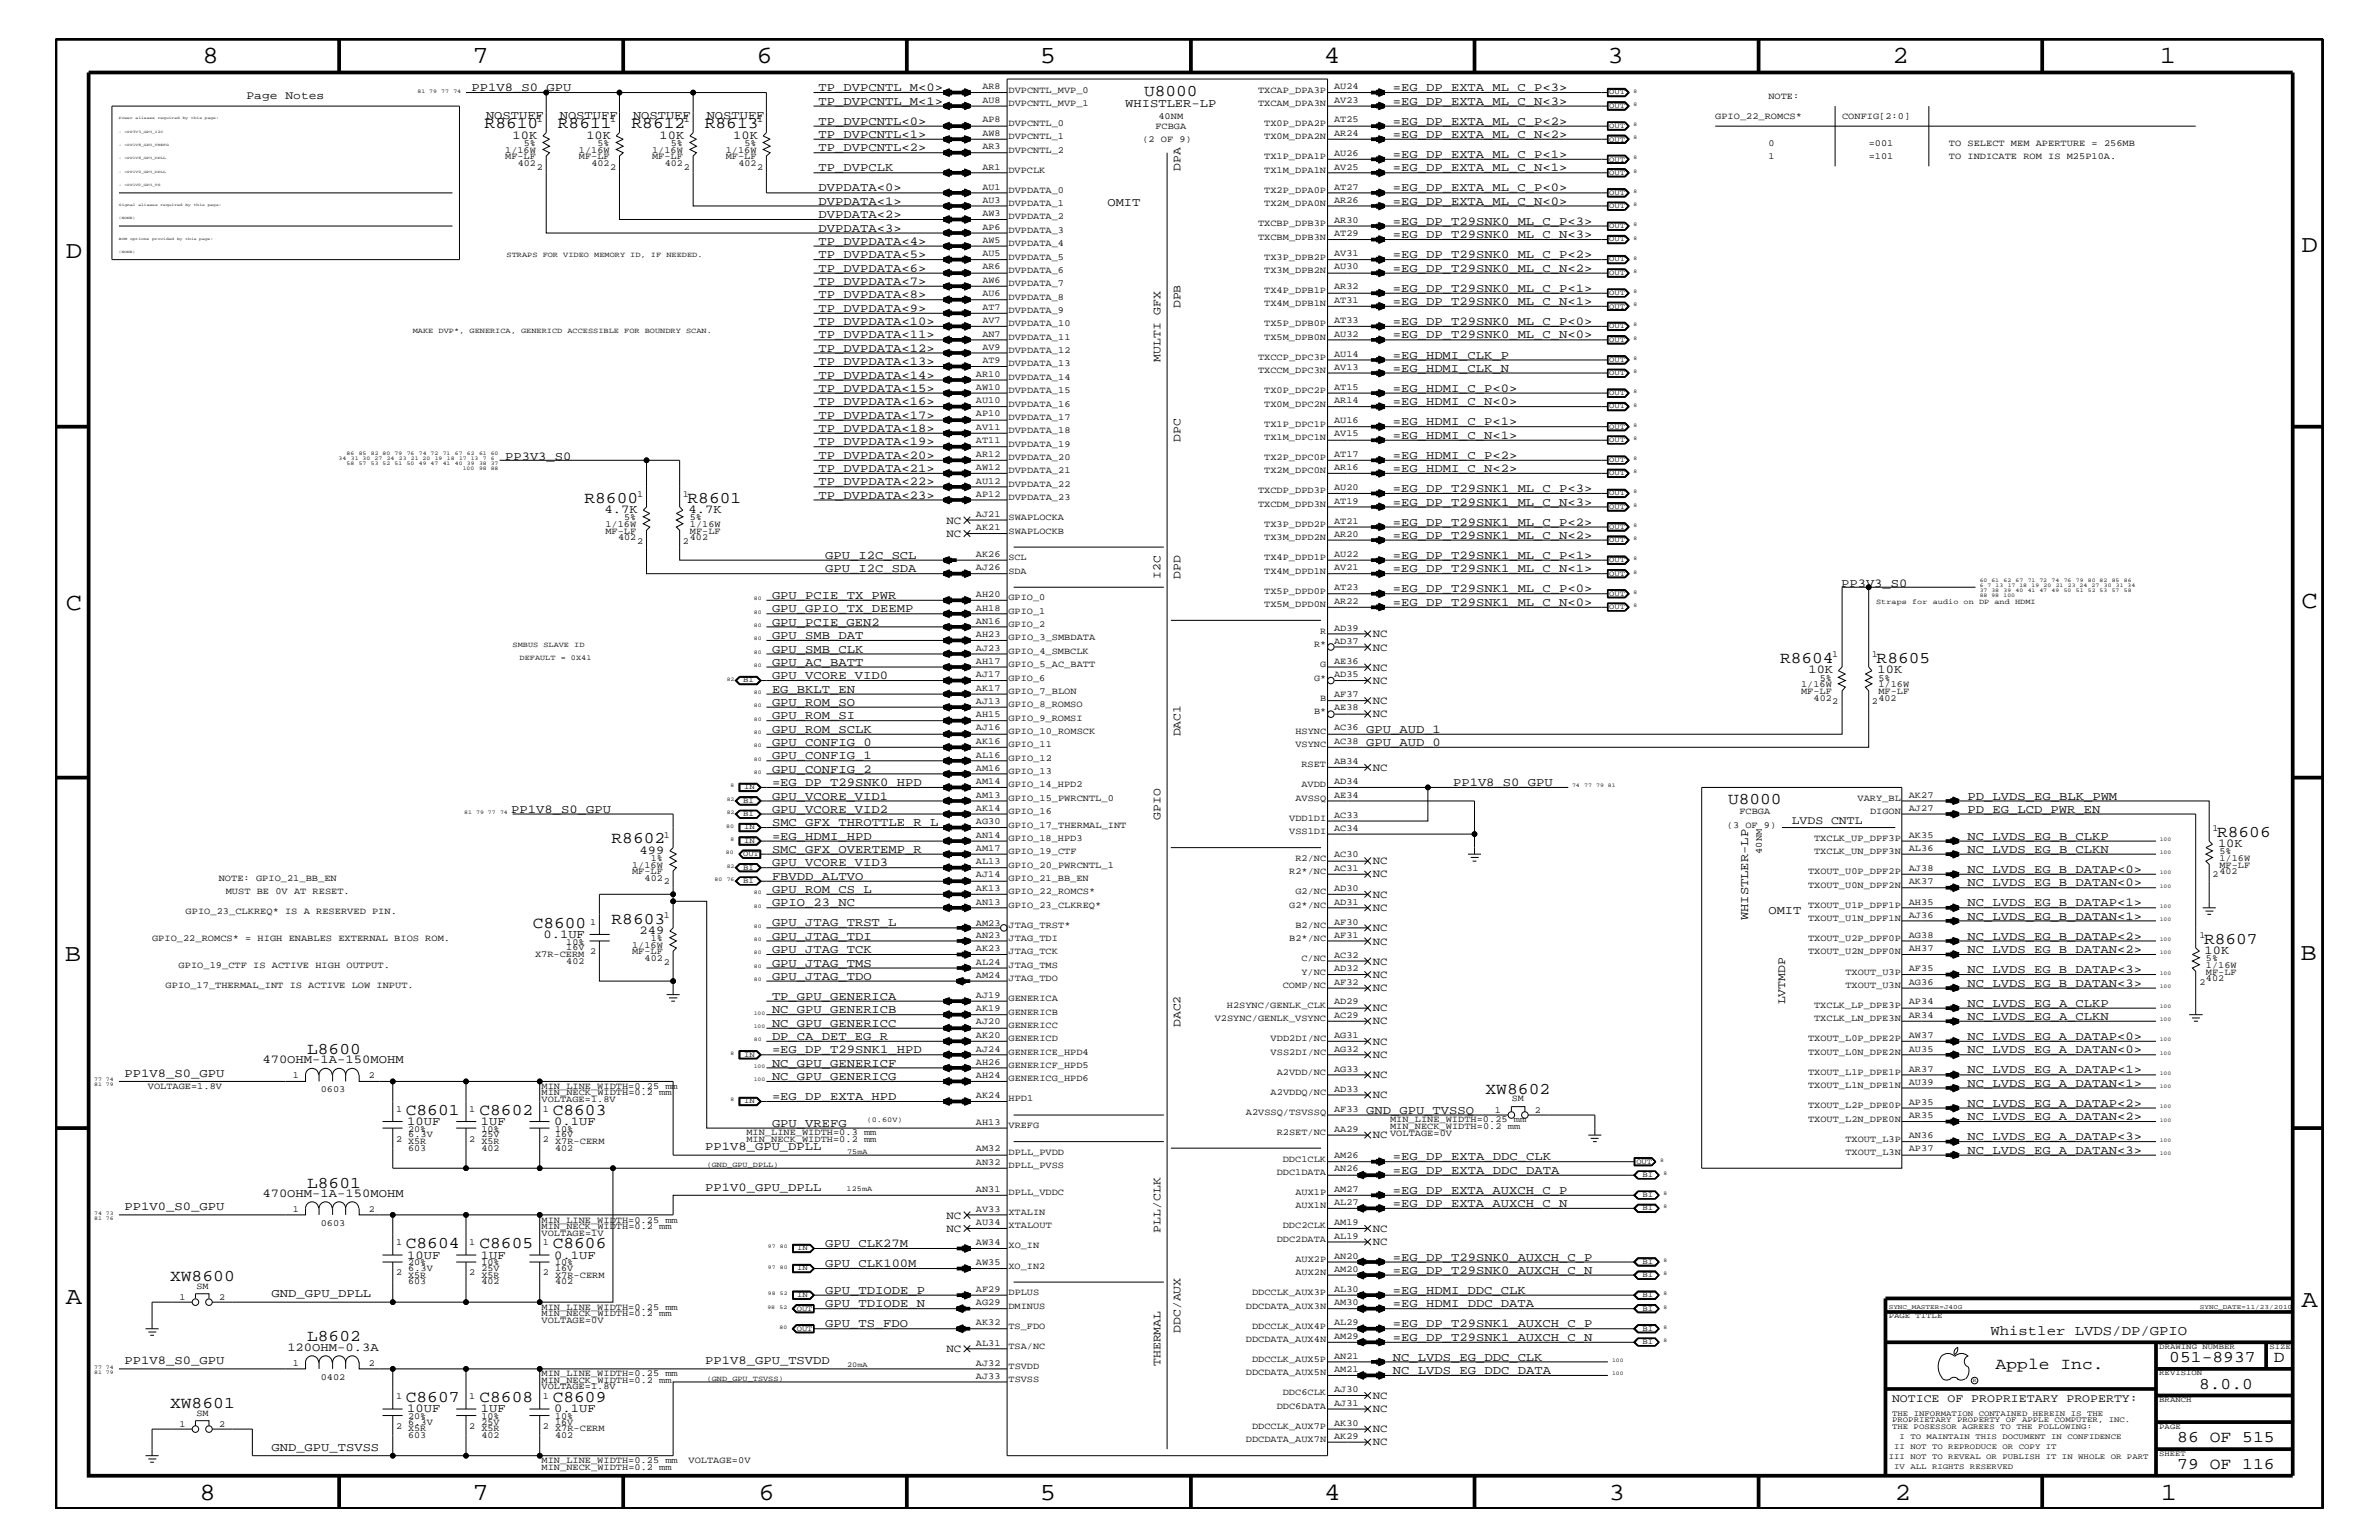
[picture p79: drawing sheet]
<svg xmlns="http://www.w3.org/2000/svg" width="432mm" height="279mm" viewBox="0 0 432 279" stroke-linecap="round" stroke-linejoin="round" font-family="sans-serif">
<defs><g id="words">
<g font-size="4.5">
<text x="36.7" y="11.5">8</text>
<text x="85.8" y="11.5">7</text>
<text x="137.3" y="11.5">6</text>
<text x="188.7" y="11.5">5</text>
<text x="240.3" y="11.5">4</text>
<text x="291.8" y="11.5">3</text>
<text x="343.5" y="11.5">2</text>
<text x="392" y="11.5">1</text>
<text x="11.9" y="46.8">D</text>
<text x="417.7" y="45.7">D</text>
<text x="11.9" y="110.6">C</text>
<text x="417.7" y="110.3">C</text>
<text x="11.8" y="174.3">B</text>
<text x="417.6" y="174.2">B</text>
<text x="11.9" y="236.7">A</text>
<text x="417.7" y="237.1">A</text>
<text x="36.2" y="272.1">8</text>
<text x="85.8" y="272.1">7</text>
<text x="137.7" y="272.1">6</text>
<text x="188.7" y="272.1">5</text>
<text x="240.4" y="272.1">4</text>
<text x="292" y="272.1">3</text>
<text x="343.9" y="272.1">2</text>
<text x="392.2" y="272.1">1</text>
</g>
<g font-size="3">
<text x="207.6" y="17.4">U8000</text>
<text x="88" y="23.3">R8610</text>
<text x="101.3" y="23.3">R8611</text>
<text x="114.6" y="23.3">R8612</text>
<text x="127.9" y="23.3">R8613</text>
<text x="106.1" y="91.2">R8600</text>
<text x="124.8" y="91.2">R8601</text>
<text x="323.1" y="120.3">R8604</text>
<text x="340.6" y="120.3">R8605</text>
<text x="313.6" y="145.9">U8000</text>
<text x="111" y="153">R8602</text>
<text x="402.4" y="151.8">R8606</text>
<text x="111" y="167.6">R8603</text>
<text x="96.7" y="168.3">C8600</text>
<text x="400" y="171.2">R8607</text>
<text x="55.8" y="191.2">L8600</text>
<text x="73.7" y="202.3">C8601</text>
<text x="87" y="202.3">C8602</text>
<text x="100.3" y="202.3">C8603</text>
<text x="269.6" y="198.5">XW8602</text>
<text x="55.8" y="215.5">L8601</text>
<text x="73.7" y="226.5">C8604</text>
<text x="87" y="226.5">C8605</text>
<text x="100.3" y="226.5">C8606</text>
<text x="30.9" y="232.4">XW8600</text>
<text x="55.8" y="243.4">L8602</text>
<text x="362.2" y="248.4">Apple Inc.</text>
<text x="393.7" y="247.1">051-8937</text>
<text x="399.2" y="252">8.0.0</text>
<text x="412.7" y="247.1">D</text>
<text x="30.9" y="255.5">XW8601</text>
<text x="73.7" y="254.4">C8607</text>
<text x="87" y="254.4">C8608</text>
<text x="100.3" y="254.4">C8609</text>
<text x="395.2" y="261.6">86 OF 515</text>
<text x="395.2" y="266.6">79 OF 116</text>
</g>
<text font-size="2.5" x="361.3" y="242.3">Whistler LVDS/DP/GPIO</text>
<g font-size="2.2">
<text x="85.6" y="16.5">PP1V8_S0_GPU</text>
<text x="148.6" y="16.5">TP_DVPCNTL_M&lt;0&gt;</text>
<text x="252.8" y="16.5">=EG_DP_EXTA_ML_C_P&lt;3&gt;</text>
<text x="88.2" y="21.6">NOSTUFF</text>
<text x="101.6" y="21.6">NOSTUFF</text>
<text x="114.9" y="21.6">NOSTUFF</text>
<text x="128.3" y="21.6">NOSTUFF</text>
<text x="148.6" y="19">TP_DVPCNTL_M&lt;1&gt;</text>
<text x="148.6" y="22.6">TP_DVPCNTL&lt;0&gt;</text>
<text x="204.2" y="19.5">WHISTLER-LP</text>
<text x="252.8" y="22.6">=EG_DP_EXTA_ML_C_P&lt;2&gt;</text>
<text x="252.8" y="19">=EG_DP_EXTA_ML_C_N&lt;3&gt;</text>
<text x="93" y="25.2">10K</text>
<text x="106.4" y="25.2">10K</text>
<text x="119.7" y="25.2">10K</text>
<text x="133.1" y="25.2">10K</text>
<text x="148.6" y="25">TP_DVPCNTL&lt;1&gt;</text>
<text x="148.6" y="27.5">TP_DVPCNTL&lt;2&gt;</text>
<text x="252.8" y="28.6">=EG_DP_EXTA_ML_C_P&lt;1&gt;</text>
<text x="252.8" y="25">=EG_DP_EXTA_ML_C_N&lt;2&gt;</text>
<text x="148.6" y="31.1">TP_DVPCLK</text>
<text x="148.6" y="34.7">DVPDATA&lt;0&gt;</text>
<text x="252.8" y="34.7">=EG_DP_EXTA_ML_C_P&lt;0&gt;</text>
<text x="252.8" y="31.1">=EG_DP_EXTA_ML_C_N&lt;1&gt;</text>
<text x="148.6" y="37.2">DVPDATA&lt;1&gt;</text>
<text x="148.6" y="39.6">DVPDATA&lt;2&gt;</text>
<text x="201" y="37.4">OMIT</text>
<text x="252.8" y="40.8">=EG_DP_T29SNK0_ML_C_P&lt;3&gt;</text>
<text x="252.8" y="37.2">=EG_DP_EXTA_ML_C_N&lt;0&gt;</text>
<text x="148.6" y="44.4">TP_DVPDATA&lt;4&gt;</text>
<text x="148.6" y="46.8">TP_DVPDATA&lt;5&gt;</text>
<text x="148.6" y="42">DVPDATA&lt;3&gt;</text>
<text x="252.8" y="46.8">=EG_DP_T29SNK0_ML_C_P&lt;2&gt;</text>
<text x="252.8" y="43.2">=EG_DP_T29SNK0_ML_C_N&lt;3&gt;</text>
<text x="148.6" y="49.3">TP_DVPDATA&lt;6&gt;</text>
<text x="148.6" y="51.7">TP_DVPDATA&lt;7&gt;</text>
<text x="252.8" y="52.9">=EG_DP_T29SNK0_ML_C_P&lt;1&gt;</text>
<text x="252.8" y="49.3">=EG_DP_T29SNK0_ML_C_N&lt;2&gt;</text>
<text x="148.6" y="56.6">TP_DVPDATA&lt;9&gt;</text>
<text x="148.6" y="59">TP_DVPDATA&lt;10&gt;</text>
<text x="148.6" y="54.1">TP_DVPDATA&lt;8&gt;</text>
<text x="252.8" y="59">=EG_DP_T29SNK0_ML_C_P&lt;0&gt;</text>
<text x="252.8" y="55.3">=EG_DP_T29SNK0_ML_C_N&lt;1&gt;</text>
<text x="148.6" y="63.9">TP_DVPDATA&lt;12&gt;</text>
<text x="148.6" y="61.4">TP_DVPDATA&lt;11&gt;</text>
<text x="252.8" y="61.4">=EG_DP_T29SNK0_ML_C_N&lt;0&gt;</text>
<text x="252.8" y="65.1">=EG_HDMI_CLK_P</text>
<text x="148.6" y="71.1">TP_DVPDATA&lt;15&gt;</text>
<text x="148.6" y="66.2">TP_DVPDATA&lt;13&gt;</text>
<text x="148.6" y="68.7">TP_DVPDATA&lt;14&gt;</text>
<text x="252.8" y="71.1">=EG_HDMI_C_P&lt;0&gt;</text>
<text x="252.8" y="67.5">=EG_HDMI_CLK_N</text>
<text x="148.6" y="76">TP_DVPDATA&lt;17&gt;</text>
<text x="148.6" y="73.5">TP_DVPDATA&lt;16&gt;</text>
<text x="252.8" y="77.2">=EG_HDMI_C_P&lt;1&gt;</text>
<text x="252.8" y="73.5">=EG_HDMI_C_N&lt;0&gt;</text>
<text x="91.7" y="83.4">PP3V3_S0</text>
<text x="148.6" y="78.3">TP_DVPDATA&lt;18&gt;</text>
<text x="148.6" y="80.8">TP_DVPDATA&lt;19&gt;</text>
<text x="148.6" y="83.3">TP_DVPDATA&lt;20&gt;</text>
<text x="252.8" y="83.3">=EG_HDMI_C_P&lt;2&gt;</text>
<text x="252.8" y="79.6">=EG_HDMI_C_N&lt;1&gt;</text>
<text x="148.6" y="88.1">TP_DVPDATA&lt;22&gt;</text>
<text x="148.6" y="85.6">TP_DVPDATA&lt;21&gt;</text>
<text x="252.8" y="89.3">=EG_DP_T29SNK1_ML_C_P&lt;3&gt;</text>
<text x="252.8" y="85.6">=EG_HDMI_C_N&lt;2&gt;</text>
<text x="109.7" y="93.1">4.7K</text>
<text x="125" y="93.1">4.7K</text>
<text x="148.6" y="90.5">TP_DVPDATA&lt;23&gt;</text>
<text x="252.8" y="91.7">=EG_DP_T29SNK1_ML_C_N&lt;3&gt;</text>
<text x="252.8" y="95.4">=EG_DP_T29SNK1_ML_C_P&lt;2&gt;</text>
<text x="149.8" y="101.4">GPU_I2C_SCL</text>
<text x="252.8" y="97.7">=EG_DP_T29SNK1_ML_C_N&lt;2&gt;</text>
<text x="252.8" y="101.4">=EG_DP_T29SNK1_ML_C_P&lt;1&gt;</text>
<text x="149.8" y="103.8">GPU_I2C_SDA</text>
<text x="252.8" y="103.8">=EG_DP_T29SNK1_ML_C_N&lt;1&gt;</text>
<text x="252.8" y="107.5">=EG_DP_T29SNK1_ML_C_P&lt;0&gt;</text>
<text x="334.2" y="106.5">PP3V3_S0</text>
<text x="140.1" y="108.7">GPU_PCIE_TX_PWR</text>
<text x="140.1" y="111.1">GPU_GPIO_TX_DEEMP</text>
<text x="140.1" y="113.6">GPU_PCIE_GEN2</text>
<text x="252.8" y="109.9">=EG_DP_T29SNK1_ML_C_N&lt;0&gt;</text>
<text x="140.1" y="115.9">GPU_SMB_DAT</text>
<text x="140.1" y="118.4">GPU_SMB_CLK</text>
<text x="140.1" y="123.2">GPU_VCORE_VID0</text>
<text x="140.1" y="120.8">GPU_AC_BATT</text>
<text x="140.1" y="125.7">EG_BKLT_EN</text>
<text x="328.3" y="122.1">10K</text>
<text x="340.8" y="122.1">10K</text>
<text x="140.1" y="130.5">GPU_ROM_SI</text>
<text x="140.1" y="128">GPU_ROM_SO</text>
<text x="140.1" y="137.8">GPU_CONFIG_1</text>
<text x="140.1" y="135.3">GPU_CONFIG_0</text>
<text x="140.1" y="133">GPU_ROM_SCLK</text>
<text x="248" y="135.3">GPU_AUD_0</text>
<text x="248" y="133">GPU_AUD_1</text>
<text x="140.1" y="142.6">=EG_DP_T29SNK0_HPD</text>
<text x="140.1" y="140.2">GPU_CONFIG_2</text>
<text x="263.7" y="142.6">PP1V8_S0_GPU</text>
<text x="92.8" y="147.5">PP1V8_S0_GPU</text>
<text x="140.1" y="149.9">SMC_GFX_THROTTLE_R_L</text>
<text x="140.1" y="147.5">GPU_VCORE_VID2</text>
<text x="140.1" y="145.1">GPU_VCORE_VID1</text>
<text x="357.1" y="145.1">PD_LVDS_EG_BLK_PWM</text>
<text x="357.1" y="147.5">PD_EG_LCD_PWR_EN</text>
<text x="116.1" y="154.9">499</text>
<text x="140.1" y="152.3">=EG_HDMI_HPD</text>
<text x="140.1" y="154.7">SMC_GFX_OVERTEMP_R</text>
<text x="357.1" y="154.7">NC_LVDS_EG_B_CLKN</text>
<text x="357.1" y="152.3">NC_LVDS_EG_B_CLKP</text>
<text x="402.6" y="153.7">10K</text>
<text x="140.1" y="162">GPU_ROM_CS_L</text>
<text x="140.1" y="159.6">FBVDD_ALTVO</text>
<text x="140.1" y="157.2">GPU_VCORE_VID3</text>
<text x="357.1" y="158.4">NC_LVDS_EG_B_DATAP&lt;0&gt;</text>
<text x="357.1" y="160.8">NC_LVDS_EG_B_DATAN&lt;0&gt;</text>
<text x="140.1" y="164.5">GPIO_23_NC</text>
<text x="317.3" y="167" transform="rotate(-90 317.3 167)">WHISTLER-LP</text>
<text x="321" y="165.9">OMIT</text>
<text x="357.1" y="166.9">NC_LVDS_EG_B_DATAN&lt;1&gt;</text>
<text x="357.1" y="164.5">NC_LVDS_EG_B_DATAP&lt;1&gt;</text>
<text x="98.6" y="170.1">0.1UF</text>
<text x="116.1" y="169.4">249</text>
<text x="140.1" y="170.5">GPU_JTAG_TDI</text>
<text x="140.1" y="168.1">GPU_JTAG_TRST_L</text>
<text x="140.1" y="172.9">GPU_JTAG_TCK</text>
<text x="357.1" y="172.9">NC_LVDS_EG_B_DATAN&lt;2&gt;</text>
<text x="357.1" y="170.5">NC_LVDS_EG_B_DATAP&lt;2&gt;</text>
<text x="400.1" y="173.1">10K</text>
<text x="140.1" y="175.4">GPU_JTAG_TMS</text>
<text x="140.1" y="177.7">GPU_JTAG_TDO</text>
<text x="357.1" y="179">NC_LVDS_EG_B_DATAN&lt;3&gt;</text>
<text x="357.1" y="176.6">NC_LVDS_EG_B_DATAP&lt;3&gt;</text>
<text x="140.1" y="181.4">TP_GPU_GENERICA</text>
<text x="140.1" y="183.8">NC_GPU_GENERICB</text>
<text x="357.1" y="185">NC_LVDS_EG_A_CLKN</text>
<text x="357.1" y="182.7">NC_LVDS_EG_A_CLKP</text>
<text x="140.1" y="191.1">=EG_DP_T29SNK1_HPD</text>
<text x="140.1" y="188.7">DP_CA_DET_EG_R</text>
<text x="140.1" y="186.3">NC_GPU_GENERICC</text>
<text x="357.1" y="188.7">NC_LVDS_EG_A_DATAP&lt;0&gt;</text>
<text x="357.1" y="191.1">NC_LVDS_EG_A_DATAN&lt;0&gt;</text>
<text x="22.6" y="195.4">PP1V8_S0_GPU</text>
<text x="47.6" y="192.9">470OHM-1A-150MOHM</text>
<text x="140.1" y="193.6">NC_GPU_GENERICF</text>
<text x="140.1" y="195.9">NC_GPU_GENERICG</text>
<text x="357.1" y="197.2">NC_LVDS_EG_A_DATAN&lt;1&gt;</text>
<text x="357.1" y="194.8">NC_LVDS_EG_A_DATAP&lt;1&gt;</text>
<text x="140.1" y="199.6">=EG_DP_EXTA_HPD</text>
<text x="248" y="202">GND_GPU_TVSSQ</text>
<text x="357.1" y="200.9">NC_LVDS_EG_A_DATAP&lt;2&gt;</text>
<text x="357.1" y="203.2">NC_LVDS_EG_A_DATAN&lt;2&gt;</text>
<text x="73.9" y="204.1">10UF</text>
<text x="87.3" y="204.1">1UF</text>
<text x="100.6" y="204.1">0.1UF</text>
<text x="128" y="208.7">PP1V8_GPU_DPLL</text>
<text x="140.1" y="204.4">GPU_VREFG</text>
<text x="357.1" y="209.3">NC_LVDS_EG_A_DATAN&lt;3&gt;</text>
<text x="357.1" y="206.9">NC_LVDS_EG_A_DATAP&lt;3&gt;</text>
<text x="252.8" y="210.5">=EG_DP_EXTA_DDC_CLK</text>
<text x="252.8" y="213">=EG_DP_EXTA_DDC_DATA</text>
<text x="22.6" y="219.6">PP1V0_S0_GPU</text>
<text x="47.6" y="217.2">470OHM-1A-150MOHM</text>
<text x="128" y="216">PP1V0_GPU_DPLL</text>
<text x="252.8" y="216.6">=EG_DP_EXTA_AUXCH_C_P</text>
<text x="252.8" y="219">=EG_DP_EXTA_AUXCH_C_N</text>
<text x="149.8" y="226.3">GPU_CLK27M</text>
<text x="73.9" y="228.4">10UF</text>
<text x="87.3" y="228.4">1UF</text>
<text x="100.6" y="228.4">0.1UF</text>
<text x="149.8" y="229.9">GPU_CLK100M</text>
<text x="252.8" y="231.1">=EG_DP_T29SNK0_AUXCH_C_N</text>
<text x="252.8" y="228.7">=EG_DP_T29SNK0_AUXCH_C_P</text>
<text x="49.3" y="235.4">GND_GPU_DPLL</text>
<text x="149.8" y="237.2">GPU_TDIODE_N</text>
<text x="149.8" y="234.7">GPU_TDIODE_P</text>
<text x="252.8" y="234.7">=EG_HDMI_DDC_CLK</text>
<text x="252.8" y="237.2">=EG_HDMI_DDC_DATA</text>
<text x="52.2" y="245.1">120OHM-0.3A</text>
<text x="149.8" y="240.8">GPU_TS_FDO</text>
<text x="252.8" y="240.8">=EG_DP_T29SNK1_AUXCH_C_P</text>
<text x="252.8" y="243.3">=EG_DP_T29SNK1_AUXCH_C_N</text>
<text x="22.6" y="247.5">PP1V8_S0_GPU</text>
<text x="128" y="247.5">PP1V8_GPU_TSVDD</text>
<text x="252.8" y="246.9">NC_LVDS_EG_DDC_CLK</text>
<text x="252.8" y="249.3">NC_LVDS_EG_DDC_DATA</text>
<text x="73.9" y="256.2">10UF</text>
<text x="87.3" y="256.2">1UF</text>
<text x="100.6" y="256.2">0.1UF</text>
<text x="49.3" y="263.3">GND_GPU_TSVSS</text>
</g>
<g font-size="2.1">
<text x="44.7" y="18">Page Notes</text>
<text x="214.3" y="31" transform="rotate(-90 214.3 31)">DPA</text>
<text x="214.3" y="55.9" transform="rotate(-90 214.3 55.9)">DPB</text>
<text x="210.7" y="65.6" transform="rotate(-90 210.7 65.6)">MULTI GFX</text>
<text x="214.3" y="80.1" transform="rotate(-90 214.3 80.1)">DPC</text>
<text x="210.7" y="105" transform="rotate(-90 210.7 105)">I2C</text>
<text x="214.3" y="105" transform="rotate(-90 214.3 105)">DPD</text>
<text x="214.3" y="133.6" transform="rotate(-90 214.3 133.6)">DAC1</text>
<text x="210.7" y="148.7" transform="rotate(-90 210.7 148.7)">GPIO</text>
<text x="325.2" y="149.5">LVDS CNTL</text>
<text x="324" y="182.2" transform="rotate(-90 324 182.2)">LVTMDP</text>
<text x="214.3" y="186.3" transform="rotate(-90 214.3 186.3)">DAC2</text>
<text x="210.7" y="223.6" transform="rotate(-90 210.7 223.6)">PLL/CLK</text>
<text x="214.3" y="241.8" transform="rotate(-90 214.3 241.8)">DDC/AUX</text>
<text x="210.7" y="247.8" transform="rotate(-90 210.7 247.8)">THERMAL</text>
<text x="343.4" y="254.4">NOTICE OF PROPRIETARY PROPERTY:</text>
</g>
<g font-size="2">
<text x="171.8" y="95">NC</text>
<text x="171.8" y="97.4">NC</text>
<text x="249.2" y="115.6">NC</text>
<text x="249.2" y="118.1">NC</text>
<text x="249.2" y="121.7">NC</text>
<text x="249.2" y="124.1">NC</text>
<text x="249.2" y="127.7">NC</text>
<text x="249.2" y="130.2">NC</text>
<text x="249.2" y="139.8">NC</text>
<text x="249.2" y="156.8">NC</text>
<text x="249.2" y="159.2">NC</text>
<text x="249.2" y="162.8">NC</text>
<text x="249.2" y="165.3">NC</text>
<text x="249.2" y="168.9">NC</text>
<text x="249.2" y="171.4">NC</text>
<text x="249.2" y="175">NC</text>
<text x="249.2" y="177.4">NC</text>
<text x="249.2" y="179.9">NC</text>
<text x="249.2" y="183.5">NC</text>
<text x="249.2" y="185.9">NC</text>
<text x="249.2" y="189.5">NC</text>
<text x="249.2" y="192">NC</text>
<text x="249.2" y="195.6">NC</text>
<text x="249.2" y="199.2">NC</text>
<text x="249.2" y="206.5">NC</text>
<text x="171.8" y="221.1">NC</text>
<text x="171.8" y="223.5">NC</text>
<text x="249.2" y="223.5">NC</text>
<text x="249.2" y="225.9">NC</text>
<text x="171.8" y="245.3">NC</text>
<text x="249.2" y="253.8">NC</text>
<text x="249.2" y="256.2">NC</text>
<text x="249.2" y="259.9">NC</text>
<text x="249.2" y="262.2">NC</text>
</g>
<g font-size="1.7">
<text x="178.3" y="16.2">AR8</text>
<text x="183" y="16.8">DVPCNTL_MVP_0</text>
<text x="228.3" y="16.8">TXCAP_DPA3P</text>
<text x="242.1" y="16.2">AU24</text>
<text x="321" y="18">NOTE:</text>
<text x="97.5" y="22.2">1</text>
<text x="110.7" y="22.2">1</text>
<text x="124.1" y="22.2">1</text>
<text x="137.4" y="22.2">1</text>
<text x="178.3" y="22.2">AP8</text>
<text x="178.3" y="18.7">AU8</text>
<text x="183" y="22.9">DVPCNTL_0</text>
<text x="183" y="19.2">DVPCNTL_MVP_1</text>
<text x="209.7" y="23.5">FCBGA</text>
<text x="210.3" y="21.6">40NM</text>
<text x="228.3" y="19.2">TXCAM_DPA3N</text>
<text x="229.4" y="22.9">TX0P_DPA2P</text>
<text x="242.1" y="22.2">AT25</text>
<text x="242.1" y="18.7">AV23</text>
<text x="311.3" y="21.6">GPIO_22_ROMCS*</text>
<text x="334.3" y="21.6">CONFIG[2:0]</text>
<text x="91.7" y="28.9">MF-LF</text>
<text x="91.7" y="27.7">1/16W</text>
<text x="95.1" y="26.5">5%</text>
<text x="105.1" y="28.9">MF-LF</text>
<text x="105.1" y="27.7">1/16W</text>
<text x="108.5" y="26.5">5%</text>
<text x="118.4" y="28.9">MF-LF</text>
<text x="118.4" y="27.7">1/16W</text>
<text x="121.8" y="26.5">5%</text>
<text x="131.7" y="28.9">MF-LF</text>
<text x="131.7" y="27.7">1/16W</text>
<text x="135.1" y="26.5">5%</text>
<text x="178.3" y="24.7">AW8</text>
<text x="178.3" y="27.1">AR3</text>
<text x="183" y="27.7">DVPCNTL_2</text>
<text x="183" y="25.3">DVPCNTL_1</text>
<text x="207.3" y="25.9">(2 OF 9)</text>
<text x="229.4" y="28.9">TX1P_DPA1P</text>
<text x="229.4" y="25.3">TX0M_DPA2N</text>
<text x="242.1" y="24.7">AR24</text>
<text x="242.1" y="28.3">AU26</text>
<text x="321" y="26.5">0</text>
<text x="321" y="28.9">1</text>
<text x="339.2" y="26.5">=001</text>
<text x="339.2" y="28.9">=101</text>
<text x="353.7" y="26.5">TO SELECT MEM APERTURE = 256MB</text>
<text x="353.7" y="28.9">TO INDICATE ROM IS M25P10A.</text>
<text x="94" y="30.2">402</text>
<text x="97.5" y="30.8">2</text>
<text x="107.4" y="30.2">402</text>
<text x="110.7" y="30.8">2</text>
<text x="120.6" y="30.2">402</text>
<text x="124.1" y="30.8">2</text>
<text x="134" y="30.2">402</text>
<text x="137.4" y="30.8">2</text>
<text x="178.3" y="30.8">AR1</text>
<text x="178.3" y="34.4">AU1</text>
<text x="183" y="35">DVPDATA_0</text>
<text x="183" y="31.4">DVPCLK</text>
<text x="229.4" y="31.4">TX1M_DPA1N</text>
<text x="229.4" y="35">TX2P_DPA0P</text>
<text x="242.1" y="30.8">AV25</text>
<text x="242.1" y="34.4">AT27</text>
<text x="178.3" y="36.8">AU3</text>
<text x="178.3" y="39.2">AW3</text>
<text x="178.3" y="41.7">AP6</text>
<text x="183" y="39.8">DVPDATA_2</text>
<text x="183" y="37.4">DVPDATA_1</text>
<text x="228.3" y="41">TXCBP_DPB3P</text>
<text x="229.4" y="37.4">TX2M_DPA0N</text>
<text x="242.1" y="36.8">AR26</text>
<text x="242.1" y="40.4">AR30</text>
<text x="178.3" y="44.1">AW5</text>
<text x="178.3" y="46.5">AU5</text>
<text x="183" y="42.3">DVPDATA_3</text>
<text x="183" y="47.1">DVPDATA_5</text>
<text x="183" y="44.6">DVPDATA_4</text>
<text x="228.3" y="43.5">TXCBM_DPB3N</text>
<text x="229.4" y="47.1">TX3P_DPB2P</text>
<text x="242.1" y="46.5">AV31</text>
<text x="242.1" y="42.9">AT29</text>
<text x="178.3" y="48.9">AR6</text>
<text x="178.3" y="51.3">AW6</text>
<text x="178.3" y="53.8">AU6</text>
<text x="183" y="49.6">DVPDATA_6</text>
<text x="183" y="51.9">DVPDATA_7</text>
<text x="229.4" y="53.2">TX4P_DPB1P</text>
<text x="229.4" y="49.6">TX3M_DPB2N</text>
<text x="242.1" y="48.9">AU30</text>
<text x="242.1" y="52.5">AR32</text>
<text x="178.3" y="58.6">AV7</text>
<text x="178.3" y="56.2">AT7</text>
<text x="183" y="54.4">DVPDATA_8</text>
<text x="183" y="59.2">DVPDATA_10</text>
<text x="183" y="56.8">DVPDATA_9</text>
<text x="229.4" y="59.2">TX5P_DPB0P</text>
<text x="229.4" y="55.6">TX4M_DPB1N</text>
<text x="242.1" y="55">AT31</text>
<text x="242.1" y="58.6">AT33</text>
<text x="178.3" y="61.1">AN7</text>
<text x="178.3" y="63.4">AV9</text>
<text x="178.3" y="65.9">AT9</text>
<text x="183" y="61.7">DVPDATA_11</text>
<text x="183" y="64">DVPDATA_12</text>
<text x="228.3" y="65.3">TXCCP_DPC3P</text>
<text x="229.4" y="61.7">TX5M_DPB0N</text>
<text x="242.1" y="61.1">AU32</text>
<text x="242.1" y="64.7">AU14</text>
<text x="177.1" y="68.4">AR10</text>
<text x="177.1" y="70.7">AW10</text>
<text x="183" y="66.5">DVPDATA_13</text>
<text x="183" y="68.9">DVPDATA_14</text>
<text x="183" y="71.3">DVPDATA_15</text>
<text x="228.3" y="67.7">TXCCM_DPC3N</text>
<text x="229.4" y="71.3">TX0P_DPC2P</text>
<text x="242.1" y="70.7">AT15</text>
<text x="242.1" y="67.1">AV13</text>
<text x="177.1" y="73.2">AU10</text>
<text x="177.1" y="75.6">AP10</text>
<text x="183" y="73.8">DVPDATA_16</text>
<text x="183" y="76.2">DVPDATA_17</text>
<text x="229.4" y="77.4">TX1P_DPC1P</text>
<text x="229.4" y="73.8">TX0M_DPC2N</text>
<text x="242.1" y="73.2">AR14</text>
<text x="242.1" y="76.8">AU16</text>
<text x="177.1" y="78">AV11</text>
<text x="177.1" y="80.5">AT11</text>
<text x="177.1" y="82.8">AR12</text>
<text x="183" y="83.5">DVPDATA_20</text>
<text x="183" y="81.1">DVPDATA_19</text>
<text x="183" y="78.6">DVPDATA_18</text>
<text x="229.4" y="79.9">TX1M_DPC1N</text>
<text x="229.4" y="83.5">TX2P_DPC0P</text>
<text x="242.1" y="79.2">AV15</text>
<text x="242.1" y="82.8">AT17</text>
<text x="177.1" y="85.3">AW12</text>
<text x="177.1" y="87.7">AU12</text>
<text x="183" y="85.9">DVPDATA_21</text>
<text x="183" y="88.3">DVPDATA_22</text>
<text x="228.3" y="89.5">TXCDP_DPD3P</text>
<text x="229.4" y="85.9">TX2M_DPC0N</text>
<text x="242.1" y="85.3">AR16</text>
<text x="242.1" y="88.9">AU20</text>
<text x="109.9" y="95.6">1/16W</text>
<text x="113.3" y="94.3">5%</text>
<text x="115.7" y="90.1">1</text>
<text x="124" y="90.1">1</text>
<text x="125.2" y="94.3">5%</text>
<text x="125.2" y="95.6">1/16W</text>
<text x="177.1" y="93.8">AJ21</text>
<text x="177.1" y="90.1">AP12</text>
<text x="183" y="90.7">DVPDATA_23</text>
<text x="183" y="94.3">SWAPLOCKA</text>
<text x="228.3" y="92">TXCDM_DPD3N</text>
<text x="229.4" y="95.6">TX3P_DPD2P</text>
<text x="242.1" y="95">AT21</text>
<text x="242.1" y="91.4">AT19</text>
<text x="109.9" y="96.8">MF-LF</text>
<text x="112.2" y="98">402</text>
<text x="115.7" y="98.7">2</text>
<text x="124" y="98.7">2</text>
<text x="125.2" y="96.8">MF-LF</text>
<text x="125.2" y="98">402</text>
<text x="177.1" y="101">AK26</text>
<text x="177.1" y="96.2">AK21</text>
<text x="183" y="96.8">SWAPLOCKB</text>
<text x="183" y="101.6">SCL</text>
<text x="229.4" y="101.6">TX4P_DPD1P</text>
<text x="229.4" y="98">TX3M_DPD2N</text>
<text x="242.1" y="97.4">AR20</text>
<text x="242.1" y="101">AU22</text>
<text x="177.1" y="103.5">AJ26</text>
<text x="183" y="104.1">SDA</text>
<text x="229.4" y="107.7">TX5P_DPD0P</text>
<text x="229.4" y="104.1">TX4M_DPD1N</text>
<text x="242.1" y="103.5">AV21</text>
<text x="242.1" y="107.1">AT23</text>
<text x="177.1" y="108.3">AH20</text>
<text x="177.1" y="110.8">AH18</text>
<text x="177.1" y="113.1">AN16</text>
<text x="183" y="113.7">GPIO_2</text>
<text x="183" y="108.9">GPIO_0</text>
<text x="183" y="111.4">GPIO_1</text>
<text x="229.4" y="110.2">TX5M_DPD0N</text>
<text x="242.1" y="109.5">AR22</text>
<text x="177.1" y="115.6">AH23</text>
<text x="177.1" y="118.1">AJ23</text>
<text x="183" y="118.6">GPIO_4_SMBCLK</text>
<text x="183" y="116.2">GPIO_3_SMBDATA</text>
<text x="238.5" y="117.4">R*</text>
<text x="239.6" y="115">R</text>
<text x="242.1" y="114.4">AD39</text>
<text x="242.1" y="116.8">AD37</text>
<text x="332.6" y="119.2">1</text>
<text x="339.8" y="119.2">1</text>
<text x="177.1" y="120.4">AH17</text>
<text x="177.1" y="122.9">AJ17</text>
<text x="177.1" y="125.3">AK17</text>
<text x="183" y="125.9">GPIO_7_BLON</text>
<text x="183" y="123.5">GPIO_6</text>
<text x="183" y="121">GPIO_5_AC_BATT</text>
<text x="238.5" y="123.5">G*</text>
<text x="239.6" y="121">G</text>
<text x="242.1" y="120.4">AE36</text>
<text x="242.1" y="122.9">AD35</text>
<text x="326.9" y="125.9">MF-LF</text>
<text x="326.9" y="124.7">1/16W</text>
<text x="330.3" y="123.5">5%</text>
<text x="341" y="125.9">MF-LF</text>
<text x="341" y="123.5">5%</text>
<text x="341" y="124.7">1/16W</text>
<text x="177.1" y="127.7">AJ13</text>
<text x="177.1" y="130.2">AH15</text>
<text x="183" y="130.8">GPIO_9_ROMSI</text>
<text x="183" y="128.3">GPIO_8_ROMSO</text>
<text x="238.5" y="129.6">B*</text>
<text x="239.6" y="127.1">B</text>
<text x="242.1" y="126.5">AF37</text>
<text x="242.1" y="128.9">AE38</text>
<text x="329.2" y="127.1">402</text>
<text x="332.6" y="127.7">2</text>
<text x="339.8" y="127.7">2</text>
<text x="341" y="127.1">402</text>
<text x="177.1" y="132.5">AJ16</text>
<text x="177.1" y="135">AK16</text>
<text x="177.1" y="137.4">AL16</text>
<text x="183" y="135.6">GPIO_11</text>
<text x="183" y="133.2">GPIO_10_ROMSCK</text>
<text x="235.1" y="135.6">VSYNC</text>
<text x="235.1" y="133.2">HSYNC</text>
<text x="242.1" y="132.5">AC36</text>
<text x="242.1" y="135">AC38</text>
<text x="177.1" y="139.8">AM16</text>
<text x="177.1" y="142.3">AM14</text>
<text x="183" y="140.4">GPIO_13</text>
<text x="183" y="138">GPIO_12</text>
<text x="183" y="142.9">GPIO_14_HPD2</text>
<text x="236.2" y="142.9">AVDD</text>
<text x="236.2" y="139.2">RSET</text>
<text x="242.1" y="142.3">AD34</text>
<text x="242.1" y="138.6">AB34</text>
<text x="177.1" y="144.7">AM13</text>
<text x="177.1" y="147.1">AK14</text>
<text x="177.1" y="149.5">AG30</text>
<text x="183" y="147.7">GPIO_16</text>
<text x="183" y="145.3">GPIO_15_PWRCNTL_0</text>
<text x="234" y="149">VDD1DI</text>
<text x="235.1" y="145.3">AVSSQ</text>
<text x="242.1" y="144.7">AE34</text>
<text x="242.1" y="148.4">AC33</text>
<text x="315.7" y="147.7">FCBGA</text>
<text x="337.1" y="145.3">VARY_BL</text>
<text x="339.4" y="147.7">DIGON</text>
<text x="346.5" y="147.1">AJ27</text>
<text x="346.5" y="144.7">AK27</text>
<text x="120.5" y="152">1</text>
<text x="177.1" y="152">AN14</text>
<text x="177.1" y="154.4">AM17</text>
<text x="183" y="155">GPIO_19_CTF</text>
<text x="183" y="152.6">GPIO_18_HPD3</text>
<text x="183" y="150.1">GPIO_17_THERMAL_INT</text>
<text x="234" y="151.3">VSS1DI</text>
<text x="242.1" y="155.6">AC30</text>
<text x="242.1" y="150.7">AC34</text>
<text x="313.4" y="150.1">(3 OF 9)</text>
<text x="319.8" y="154.9" transform="rotate(-90 319.8 154.9)">40NM</text>
<text x="329.3" y="152.6">TXCLK_UP_DPF3P</text>
<text x="329.3" y="155">TXCLK_UN_DPF3N</text>
<text x="346.5" y="154.4">AL36</text>
<text x="346.5" y="152">AK35</text>
<text x="401.6" y="150.7">1</text>
<text x="402.8" y="155">5%</text>
<text x="39.7" y="159.9">NOTE: GPIO_21_BB_EN</text>
<text x="114.7" y="158.6">MF-LF</text>
<text x="114.7" y="157.4">1/16W</text>
<text x="117" y="159.9">402</text>
<text x="118.1" y="156.2">1%</text>
<text x="120.5" y="160.5">2</text>
<text x="177.1" y="156.8">AL13</text>
<text x="177.1" y="159.2">AJ14</text>
<text x="177.1" y="161.7">AK13</text>
<text x="183" y="159.9">GPIO_21_BB_EN</text>
<text x="183" y="157.4">GPIO_20_PWRCNTL_1</text>
<text x="234" y="158.6">R2*/NC</text>
<text x="235.1" y="156.2">R2/NC</text>
<text x="242.1" y="161.7">AD30</text>
<text x="242.1" y="158">AC31</text>
<text x="328.2" y="158.6">TXOUT_U0P_DPF2P</text>
<text x="328.2" y="161.1">TXOUT_U0N_DPF2N</text>
<text x="346.5" y="160.5">AK37</text>
<text x="346.5" y="158">AJ38</text>
<text x="401.6" y="159.2">2</text>
<text x="402.8" y="157.4">MF-LF</text>
<text x="402.8" y="156.2">1/16W</text>
<text x="402.8" y="158.6">402</text>
<text x="33.7" y="165.9">GPIO_23_CLKREQ* IS A RESERVED PIN.</text>
<text x="41" y="162.2">MUST BE 0V AT RESET.</text>
<text x="107.1" y="167.8">1</text>
<text x="120.5" y="166.5">1</text>
<text x="177.1" y="164.1">AN13</text>
<text x="177.1" y="167.9">AM23</text>
<text x="183" y="164.7">GPIO_23_CLKREQ*</text>
<text x="183" y="162.2">GPIO_22_ROMCS*</text>
<text x="234" y="164.7">G2*/NC</text>
<text x="235.1" y="162.2">G2/NC</text>
<text x="242.1" y="167.8">AF30</text>
<text x="242.1" y="164.1">AD31</text>
<text x="328.2" y="164.7">TXOUT_U1P_DPF1P</text>
<text x="328.2" y="167.1">TXOUT_U1N_DPF1N</text>
<text x="346.5" y="166.5">AJ36</text>
<text x="346.5" y="164.1">AH35</text>
<text x="27.6" y="170.7">GPIO_22_ROMCS* = HIGH ENABLES EXTERNAL BIOS ROM.</text>
<text x="97.1" y="173.7">X7R-CERM</text>
<text x="102.8" y="172.4">16V</text>
<text x="102.8" y="171.4">10%</text>
<text x="107.1" y="173.2">2</text>
<text x="114.7" y="173.2">MF-LF</text>
<text x="114.7" y="172">1/16W</text>
<text x="118.1" y="170.7">1%</text>
<text x="177.1" y="172.6">AK23</text>
<text x="177.1" y="170.1">AN23</text>
<text x="183" y="170.7">JTAG_TDI</text>
<text x="183" y="173.2">JTAG_TCK</text>
<text x="183" y="168.3">JTAG_TRST*</text>
<text x="234" y="170.7">B2*/NC</text>
<text x="235.1" y="168.3">B2/NC</text>
<text x="242.1" y="170.1">AF31</text>
<text x="242.1" y="173.8">AC32</text>
<text x="328.2" y="170.7">TXOUT_U2P_DPF0P</text>
<text x="328.2" y="173.2">TXOUT_U2N_DPF0N</text>
<text x="346.5" y="172.6">AH37</text>
<text x="346.5" y="170.1">AG38</text>
<text x="399.2" y="170.1">1</text>
<text x="30.1" y="179.3">GPIO_17_THERMAL_INT IS ACTIVE LOW INPUT.</text>
<text x="32.4" y="175.6">GPIO_19_CTF IS ACTIVE HIGH OUTPUT.</text>
<text x="102.8" y="174.9">402</text>
<text x="117" y="174.4">402</text>
<text x="120.5" y="175">2</text>
<text x="177.1" y="177.4">AM24</text>
<text x="177.1" y="175">AL24</text>
<text x="183" y="178">JTAG_TDO</text>
<text x="183" y="175.6">JTAG_TMS</text>
<text x="232.8" y="179.3">COMP/NC</text>
<text x="236.2" y="176.8">Y/NC</text>
<text x="236.2" y="174.4">C/NC</text>
<text x="242.1" y="178.7">AF32</text>
<text x="242.1" y="176.2">AD32</text>
<text x="334.9" y="176.8">TXOUT_U3P</text>
<text x="334.9" y="179.3">TXOUT_U3N</text>
<text x="346.5" y="178.7">AG36</text>
<text x="346.5" y="176.2">AF35</text>
<text x="399.2" y="178.7">2</text>
<text x="400.4" y="176.8">MF-LF</text>
<text x="400.4" y="174.4">5%</text>
<text x="400.4" y="175.6">1/16W</text>
<text x="400.4" y="178">402</text>
<text x="177.1" y="181">AJ19</text>
<text x="177.1" y="183.5">AK19</text>
<text x="177.1" y="185.9">AJ20</text>
<text x="183" y="184.1">GENERICB</text>
<text x="183" y="181.6">GENERICA</text>
<text x="220.5" y="185.3">V2SYNC/GENLK_VSYNC</text>
<text x="222.7" y="182.9">H2SYNC/GENLK_CLK</text>
<text x="242.1" y="182.2">AD29</text>
<text x="242.1" y="184.7">AC29</text>
<text x="329.3" y="182.9">TXCLK_LP_DPE3P</text>
<text x="329.3" y="185.3">TXCLK_LN_DPE3N</text>
<text x="346.5" y="184.7">AR34</text>
<text x="346.5" y="182.2">AP34</text>
<text x="177.1" y="188.3">AK20</text>
<text x="177.1" y="190.8">AJ24</text>
<text x="183" y="188.9">GENERICD</text>
<text x="183" y="186.5">GENERICC</text>
<text x="183" y="191.4">GENERICE_HPD4</text>
<text x="230.6" y="188.9">VDD2DI/NC</text>
<text x="230.6" y="191.4">VSS2DI/NC</text>
<text x="242.1" y="188.3">AG31</text>
<text x="242.1" y="190.8">AG32</text>
<text x="328.2" y="188.9">TXOUT_L0P_DPE2P</text>
<text x="328.2" y="191.4">TXOUT_L0N_DPE2N</text>
<text x="346.5" y="190.8">AU35</text>
<text x="346.5" y="188.3">AW37</text>
<text x="26.8" y="197.6">VOLTAGE=1.8V</text>
<text x="53.2" y="195.6">1</text>
<text x="67" y="195.6">2</text>
<text x="98.3" y="197.6">MIN_LINE_WIDTH=0.25 mm</text>
<text x="177.1" y="193.2">AH26</text>
<text x="177.1" y="195.6">AH24</text>
<text x="183" y="193.7">GENERICF_HPD5</text>
<text x="183" y="196.2">GENERICG_HPD6</text>
<text x="231.7" y="195">A2VDD/NC</text>
<text x="242.1" y="194.4">AG33</text>
<text x="328.2" y="195">TXOUT_L1P_DPE1P</text>
<text x="328.2" y="197.4">TXOUT_L1N_DPE1N</text>
<text x="346.5" y="196.8">AU39</text>
<text x="346.5" y="194.4">AR37</text>
<text x="58.2" y="198.1">0603</text>
<text x="71.9" y="201.7">1</text>
<text x="85.2" y="201.7">1</text>
<text x="98.3" y="198.7">MIN_NECK_WIDTH=0.2 mm</text>
<text x="98.3" y="200">VOLTAGE=1.8V</text>
<text x="98.6" y="201.7">1</text>
<text x="177.1" y="199.2">AK24</text>
<text x="183" y="199.8">HPD1</text>
<text x="226.1" y="202.3">A2VSSQ/TSVSSQ</text>
<text x="230.6" y="198.7">A2VDDQ/NC</text>
<text x="242.1" y="198.1">AD33</text>
<text x="242.1" y="201.7">AF33</text>
<text x="252.3" y="203.7">MIN_LINE_WIDTH=0.25 mm</text>
<text x="271.3" y="201.9">1</text>
<text x="274.4" y="199.8">SM</text>
<text x="278.6" y="201.9">2</text>
<text x="328.2" y="201">TXOUT_L2P_DPE0P</text>
<text x="328.2" y="203.5">TXOUT_L2N_DPE0N</text>
<text x="346.5" y="202.9">AR35</text>
<text x="346.5" y="200.4">AP35</text>
<text x="71.9" y="207.1">2</text>
<text x="74.1" y="206.4">6.3V</text>
<text x="74.1" y="207.6">X5R</text>
<text x="74.1" y="208.8">603</text>
<text x="74.1" y="205.3">20%</text>
<text x="85.2" y="207.1">2</text>
<text x="87.4" y="206.4">25V</text>
<text x="87.4" y="205.3">10%</text>
<text x="87.4" y="208.8">402</text>
<text x="87.4" y="207.6">X5R</text>
<text x="98.6" y="207.1">2</text>
<text x="100.8" y="207.6">X7R-CERM</text>
<text x="100.8" y="205.3">10%</text>
<text x="100.8" y="208.8">402</text>
<text x="100.8" y="206.4">16V</text>
<text x="135.5" y="205.9">MIN_LINE_WIDTH=0.3 mm</text>
<text x="135.5" y="207.1">MIN_NECK_WIDTH=0.2 mm</text>
<text x="177.1" y="208.9">AM32</text>
<text x="177.1" y="204.1">AH13</text>
<text x="183" y="204.7">VREFG</text>
<text x="183" y="209.6">DPLL_PVDD</text>
<text x="231.7" y="205.9">R2SET/NC</text>
<text x="242.1" y="205.3">AA29</text>
<text x="252.3" y="206">VOLTAGE=0V</text>
<text x="252.3" y="204.8">MIN_NECK_WIDTH=0.2 mm</text>
<text x="334.9" y="207.1">TXOUT_L3P</text>
<text x="334.9" y="209.6">TXOUT_L3N</text>
<text x="346.5" y="208.9">AP37</text>
<text x="346.5" y="206.5">AN36</text>
<text x="177.1" y="211.4">AN32</text>
<text x="183" y="211.9">DPLL_PVSS</text>
<text x="231.7" y="213.2">DDC1DATA</text>
<text x="232.8" y="210.8">DDC1CLK</text>
<text x="242.1" y="210.2">AM26</text>
<text x="242.1" y="212.5">AN26</text>
<text x="53.2" y="219.8">1</text>
<text x="67" y="219.8">2</text>
<text x="98.3" y="221.9">MIN_LINE_WIDTH=0.25 mm</text>
<text x="177.1" y="216.2">AN31</text>
<text x="177.1" y="219.8">AV33</text>
<text x="183" y="220.4">XTALIN</text>
<text x="183" y="216.9">DPLL_VDDC</text>
<text x="235.1" y="219.2">AUX1N</text>
<text x="235.1" y="216.9">AUX1P</text>
<text x="242.1" y="218.6">AL27</text>
<text x="242.1" y="216.2">AM27</text>
<text x="58.2" y="222.4">0603</text>
<text x="71.9" y="225.9">1</text>
<text x="85.2" y="225.9">1</text>
<text x="98.3" y="223">MIN_NECK_WIDTH=0.2 mm</text>
<text x="98.3" y="224.2">VOLTAGE=1V</text>
<text x="98.6" y="225.9">1</text>
<text x="177.1" y="225.9">AW34</text>
<text x="177.1" y="222.3">AU34</text>
<text x="183" y="222.9">XTALOUT</text>
<text x="183" y="226.5">XO_IN</text>
<text x="231.7" y="225.3">DDC2DATA</text>
<text x="232.8" y="222.9">DDC2CLK</text>
<text x="242.1" y="222.3">AM19</text>
<text x="242.1" y="224.7">AL19</text>
<text x="35.6" y="233.8">SM</text>
<text x="71.9" y="231.3">2</text>
<text x="74.1" y="230.7">6.3V</text>
<text x="74.1" y="231.8">X5R</text>
<text x="74.1" y="233">603</text>
<text x="74.1" y="229.6">20%</text>
<text x="85.2" y="231.3">2</text>
<text x="87.4" y="230.7">25V</text>
<text x="87.4" y="229.6">10%</text>
<text x="87.4" y="233">402</text>
<text x="87.4" y="231.8">X5R</text>
<text x="98.6" y="231.3">2</text>
<text x="100.8" y="230.7">16V</text>
<text x="100.8" y="231.8">X7R-CERM</text>
<text x="100.8" y="229.6">10%</text>
<text x="100.8" y="233">402</text>
<text x="177.1" y="229.6">AW35</text>
<text x="183" y="230.2">XO_IN2</text>
<text x="235.1" y="229">AUX2P</text>
<text x="235.1" y="231.3">AUX2N</text>
<text x="242.1" y="230.7">AM20</text>
<text x="242.1" y="228.4">AN20</text>
<text x="32.6" y="235.8">1</text>
<text x="39.8" y="235.8">2</text>
<text x="98.3" y="240">VOLTAGE=0V</text>
<text x="98.3" y="237.6">MIN_LINE_WIDTH=0.25 mm</text>
<text x="98.3" y="238.8">MIN_NECK_WIDTH=0.2 mm</text>
<text x="177.1" y="236.8">AG29</text>
<text x="177.1" y="234.4">AF29</text>
<text x="183" y="235">DPLUS</text>
<text x="183" y="237.4">DMINUS</text>
<text x="226.1" y="237.4">DDCDATA_AUX3N</text>
<text x="227.2" y="235">DDCCLK_AUX3P</text>
<text x="242.1" y="234.4">AL30</text>
<text x="242.1" y="236.8">AM30</text>
<text x="177.1" y="240.5">AK32</text>
<text x="177.1" y="244.1">AL31</text>
<text x="183" y="241.1">TS_FDO</text>
<text x="183" y="244.7">TSA/NC</text>
<text x="226.1" y="243.5">DDCDATA_AUX4N</text>
<text x="227.2" y="241.1">DDCCLK_AUX4P</text>
<text x="242.1" y="240.5">AL29</text>
<text x="242.1" y="242.9">AM29</text>
<text x="53.2" y="247.8">1</text>
<text x="58.2" y="250.3">0402</text>
<text x="67" y="247.8">2</text>
<text x="98.3" y="249.7">MIN_LINE_WIDTH=0.25 mm</text>
<text x="98.3" y="250.9">MIN_NECK_WIDTH=0.2 mm</text>
<text x="177.1" y="247.8">AJ32</text>
<text x="177.1" y="250.1">AJ33</text>
<text x="183" y="248.4">TSVDD</text>
<text x="183" y="250.7">TSVSS</text>
<text x="226.1" y="249.5">DDCDATA_AUX5N</text>
<text x="227.2" y="247.1">DDCCLK_AUX5P</text>
<text x="242.1" y="246.5">AN21</text>
<text x="242.1" y="248.9">AM21</text>
<text x="35.6" y="256.8">SM</text>
<text x="71.9" y="253.8">1</text>
<text x="74.1" y="257.4">20%</text>
<text x="85.2" y="253.8">1</text>
<text x="87.4" y="257.4">10%</text>
<text x="98.3" y="252.1">VOLTAGE=1.8V</text>
<text x="98.6" y="253.8">1</text>
<text x="100.8" y="257.4">10%</text>
<text x="231.7" y="255.6">DDC6DATA</text>
<text x="232.8" y="253.2">DDC6CLK</text>
<text x="242.1" y="252.6">AJ30</text>
<text x="242.1" y="255">AJ31</text>
<text x="32.6" y="258.9">1</text>
<text x="39.8" y="258.9">2</text>
<text x="71.9" y="259.3">2</text>
<text x="74.1" y="258.5">6.3V</text>
<text x="74.1" y="259.7">X5R</text>
<text x="74.1" y="261">603</text>
<text x="85.2" y="259.3">2 X5R</text>
<text x="87.4" y="258.5">25V</text>
<text x="87.4" y="261">402</text>
<text x="98.6" y="259.3">2</text>
<text x="100.8" y="259.7">X7R-CERM</text>
<text x="100.8" y="261">402</text>
<text x="100.8" y="258.5">16V</text>
<text x="226.1" y="261.6">DDCDATA_AUX7N</text>
<text x="227.2" y="259.3">DDCCLK_AUX7P</text>
<text x="242.1" y="258.7">AK30</text>
<text x="242.1" y="261.1">AK29</text>
<text x="98.3" y="265.5">MIN_LINE_WIDTH=0.25 mm</text>
<text x="98.3" y="266.6">MIN_NECK_WIDTH=0.2 mm</text>
<text x="125" y="265.5">VOLTAGE=0V</text>
</g>
<g font-size="1.4">
<text x="292.1" y="17.1">OUT</text>
<text x="292.1" y="19.6">OUT</text>
<text x="292.1" y="23.2">OUT</text>
<text x="292.1" y="25.7">OUT</text>
<text x="292.1" y="29.3">OUT</text>
<text x="292.1" y="31.7">OUT</text>
<text x="292.1" y="35.3">OUT</text>
<text x="292.1" y="37.8">OUT</text>
<text x="292.1" y="41.4">OUT</text>
<text x="91.9" y="46.6">STRAPS FOR VIDEO MEMORY ID, IF NEEDED.</text>
<text x="292.1" y="43.8">OUT</text>
<text x="292.1" y="47.4">OUT</text>
<text x="292.1" y="49.9">OUT</text>
<text x="292.1" y="53.5">OUT</text>
<text x="292.1" y="56">OUT</text>
<text x="292.1" y="59.5">OUT</text>
<text x="74.9" y="60.4">MAKE DVP*, GENERICA, GENERICD ACCESSIBLE FOR BOUNDRY SCAN.</text>
<text x="292.1" y="62">OUT</text>
<text x="292.1" y="65.6">OUT</text>
<text x="292.1" y="68.1">OUT</text>
<text x="292.1" y="71.7">OUT</text>
<text x="292.1" y="74.1">OUT</text>
<text x="292.1" y="77.8">OUT</text>
<text x="292.1" y="80.2">OUT</text>
<text x="292.1" y="83.8">OUT</text>
<text x="292.1" y="86.2">OUT</text>
<text x="292.1" y="89.9">OUT</text>
<text x="292.1" y="92.3">OUT</text>
<text x="292.1" y="96">OUT</text>
<text x="292.1" y="98.4">OUT</text>
<text x="292.1" y="102.1">OUT</text>
<text x="292.1" y="104.4">OUT</text>
<text x="292.1" y="108.1">OUT</text>
<text x="292.1" y="110.5">OUT</text>
<text x="340.5" y="109.7">Straps for audio on DP and HDMI</text>
<text x="93" y="117.4">SMBUS SLAVE ID</text>
<text x="94.3" y="119.8">DEFAULT = 0X41</text>
<text x="134.9" y="123.8">BI</text>
<text x="135" y="143.2">IN</text>
<text x="134.9" y="145.7">BI</text>
<text x="134.9" y="148.1">BI</text>
<text x="134.9" y="155.4">OUT</text>
<text x="135" y="150.5">IN</text>
<text x="135" y="152.9">IN</text>
<text x="134.9" y="157.8">BI</text>
<text x="134.9" y="160.2">BI</text>
<text x="135" y="191.7">IN</text>
<text x="135" y="200.2">IN</text>
<text x="157.3" y="203.5">(0.60V)</text>
<text x="153.8" y="209.3">75mA</text>
<text x="128.3" y="211.7">(GND_GPU_DPLL)</text>
<text x="297" y="211.1">OUT</text>
<text x="298.1" y="213.6">BI</text>
<text x="153.7" y="216">125mA</text>
<text x="298.1" y="217.2">BI</text>
<text x="298.1" y="219.6">BI</text>
<text x="144.7" y="226.9">IN</text>
<text x="144.7" y="230.5">IN</text>
<text x="298.1" y="229.3">BI</text>
<text x="298.1" y="231.8">BI</text>
<text x="144.6" y="237.8">OUT</text>
<text x="144.7" y="235.4">IN</text>
<text x="298.1" y="237.8">BI</text>
<text x="298.1" y="235.4">BI</text>
<text x="342.8" y="239.2">PAGE TITLE</text>
<text x="144.6" y="241.4">OUT</text>
<text x="298.1" y="243.9">BI</text>
<text x="298.1" y="241.4">BI</text>
<text x="391.9" y="244.7">DRAWING NUMBER</text>
<text x="411.9" y="244.7">SIZE</text>
<text x="128.3" y="250.6">(GND_GPU_TSVSS)</text>
<text x="153.8" y="248.1">20mA</text>
<text x="391.9" y="249.5">REVISION</text>
<text x="343.4" y="256.8">THE INFORMATION CONTAINED HEREIN IS THE</text>
<text x="391.9" y="254.4">BRANCH</text>
<text x="343.4" y="259.3">THE POSESSOR AGREES TO THE FOLLOWING:</text>
<text x="343.4" y="258">PROPRIETARY PROPERTY OF APPLE COMPUTER, INC.</text>
<text x="343.8" y="262.9">II NOT TO REPRODUCE OR COPY IT</text>
<text x="344.8" y="261.1">I TO MAINTAIN THIS DOCUMENT IN CONFIDENCE</text>
<text x="391.9" y="259.3">PAGE</text>
<text x="342.8" y="264.7">III NOT TO REVEAL OR PUBLISH IT IN WHOLE OR PART</text>
<text x="343.8" y="266.6">IV ALL RIGHTS RESERVED</text>
<text x="391.9" y="264.1">SHEET</text>
</g>
<g font-size="1.2">
<text x="342.8" y="237.4">SYNC_MASTER=J40G</text>
<text x="399.3" y="237.4">SYNC_DATE=11/23/2010</text>
</g>
<g font-size="1">
<text x="75.8" y="16.8">81 79</text>
<text x="80.1" y="16.8">77</text>
<text x="82.3" y="16.8">74</text>
<text x="296.5" y="16.8">8</text>
<text x="296.5" y="19.2">8</text>
<text x="296.5" y="22.9">8</text>
<text x="296.5" y="25.3">8</text>
<text x="296.5" y="28.9">8</text>
<text x="296.5" y="31.4">8</text>
<text x="296.5" y="35">8</text>
<text x="296.5" y="37.4">8</text>
<text x="296.5" y="41">8</text>
<text x="296.5" y="43.5">8</text>
<text x="296.5" y="47.1">8</text>
<text x="296.5" y="49.6">8</text>
<text x="296.5" y="53.2">8</text>
<text x="296.5" y="55.6">8</text>
<text x="296.5" y="59.2">8</text>
<text x="296.5" y="61.7">8</text>
<text x="296.5" y="65.3">8</text>
<text x="296.5" y="67.7">8</text>
<text x="296.5" y="71.3">8</text>
<text x="296.5" y="73.8">8</text>
<text x="296.5" y="77.4">8</text>
<text x="61.5" y="83.5">34</text>
<text x="62.9" y="82.6">86</text>
<text x="63.7" y="83.5">31 30</text>
<text x="65.1" y="82.6">85</text>
<text x="67.3" y="82.6">82 80</text>
<text x="68" y="83.5">27</text>
<text x="70.2" y="83.5">24</text>
<text x="71.6" y="82.6">79</text>
<text x="72.4" y="83.5">23</text>
<text x="73.8" y="82.6">76</text>
<text x="74.6" y="83.5">21 20</text>
<text x="76" y="82.6">74 72</text>
<text x="78.9" y="83.5">19</text>
<text x="80.3" y="82.6">71</text>
<text x="81.1" y="83.5">18</text>
<text x="82.5" y="82.6">67</text>
<text x="83.3" y="83.5">17 13</text>
<text x="84.8" y="82.6">62</text>
<text x="87" y="82.6">61 60</text>
<text x="87.6" y="83.5">7</text>
<text x="89.1" y="83.5">6</text>
<text x="296.5" y="79.9">8</text>
<text x="296.5" y="83.5">8</text>
<text x="62.9" y="84.4">58</text>
<text x="65.1" y="84.4">57</text>
<text x="67.3" y="84.4">53 52</text>
<text x="71.6" y="84.4">51</text>
<text x="73.8" y="84.4">50</text>
<text x="76" y="84.4">49 47</text>
<text x="80.3" y="84.4">41</text>
<text x="82.6" y="84.4">40</text>
<text x="84" y="85.2">100</text>
<text x="84.8" y="84.4">39</text>
<text x="87" y="85.2">98 88</text>
<text x="87" y="84.4">38 37</text>
<text x="296.5" y="85.9">8</text>
<text x="296.5" y="89.5">8</text>
<text x="296.5" y="92">8</text>
<text x="296.5" y="95.6">8</text>
<text x="296.5" y="98">8</text>
<text x="296.5" y="101.6">8</text>
<text x="296.5" y="104.1">8</text>
<text x="296.5" y="107.7">8</text>
<text x="359.3" y="106.5">6</text>
<text x="359.3" y="107.4">37 38</text>
<text x="359.3" y="105.6">60 61</text>
<text x="360.8" y="106.5">7</text>
<text x="362.2" y="106.5">13</text>
<text x="363.6" y="107.4">39</text>
<text x="363.6" y="105.6">62</text>
<text x="364.4" y="106.5">17 18</text>
<text x="365.8" y="107.4">40</text>
<text x="365.8" y="105.6">67</text>
<text x="368" y="107.4">41 47</text>
<text x="368" y="105.6">71 72</text>
<text x="368.7" y="106.5">19</text>
<text x="370.9" y="106.5">20</text>
<text x="372.4" y="107.4">49</text>
<text x="372.4" y="105.6">74</text>
<text x="373.1" y="106.5">21</text>
<text x="374.6" y="107.4">50</text>
<text x="374.6" y="105.6">76</text>
<text x="375.3" y="106.5">23 24</text>
<text x="376.8" y="107.4">51</text>
<text x="376.8" y="105.6">79</text>
<text x="379" y="107.4">52 53</text>
<text x="379" y="105.6">80 82</text>
<text x="379.6" y="106.5">27</text>
<text x="381.8" y="106.5">30</text>
<text x="383.3" y="107.4">57</text>
<text x="383.3" y="105.6">85</text>
<text x="384" y="106.5">31 34</text>
<text x="385.5" y="107.4">58</text>
<text x="385.5" y="105.6">86</text>
<text x="136.8" y="108.9">80</text>
<text x="136.8" y="111.4">80</text>
<text x="136.8" y="113.7">80</text>
<text x="296.5" y="110.2">8</text>
<text x="359.3" y="108.2">88 98</text>
<text x="363.6" y="108.2">100</text>
<text x="136.8" y="116.2">80</text>
<text x="136.8" y="118.6">80</text>
<text x="131.9" y="123.5">82</text>
<text x="136.8" y="121">80</text>
<text x="136.8" y="125.9">80</text>
<text x="136.8" y="130.8">80</text>
<text x="136.8" y="128.3">80</text>
<text x="136.8" y="135.6">80</text>
<text x="136.8" y="133.2">80</text>
<text x="132.6" y="142.9">8</text>
<text x="136.8" y="138">80</text>
<text x="136.8" y="140.4">80</text>
<text x="285.3" y="142.9">74</text>
<text x="287.5" y="142.9">77</text>
<text x="289.7" y="142.9">79 81</text>
<text x="84.2" y="147.7">81</text>
<text x="86.4" y="147.7">79 77</text>
<text x="90.8" y="147.7">74</text>
<text x="131.9" y="145.3">82</text>
<text x="131.9" y="147.7">82</text>
<text x="131.7" y="155">80</text>
<text x="131.8" y="150.1">80</text>
<text x="132.6" y="152.6">8</text>
<text x="392" y="155">100</text>
<text x="392" y="152.6">100</text>
<text x="129.7" y="159.9">80</text>
<text x="131.9" y="157.4">82</text>
<text x="131.9" y="159.9">76</text>
<text x="392" y="158.6">100</text>
<text x="392" y="161.1">100</text>
<text x="136.8" y="162.2">80</text>
<text x="136.8" y="164.7">80</text>
<text x="392" y="167.1">100</text>
<text x="392" y="164.7">100</text>
<text x="136.8" y="170.7">80</text>
<text x="136.8" y="168.3">80</text>
<text x="136.8" y="173.2">80</text>
<text x="392" y="173.2">100</text>
<text x="392" y="170.7">100</text>
<text x="136.8" y="175.6">80</text>
<text x="136.8" y="178">80</text>
<text x="392" y="179.3">100</text>
<text x="392" y="176.8">100</text>
<text x="136.8" y="184.1">100</text>
<text x="392" y="185.3">100</text>
<text x="392" y="182.9">100</text>
<text x="132.6" y="191.4">8</text>
<text x="136.8" y="188.9">80</text>
<text x="136.8" y="186.5">100</text>
<text x="392" y="188.9">100</text>
<text x="392" y="191.4">100</text>
<text x="17.1" y="196.2">77 74</text>
<text x="17.1" y="197">81 79</text>
<text x="136.8" y="193.7">100</text>
<text x="136.8" y="196.2">100</text>
<text x="392" y="197.4">100</text>
<text x="392" y="195">100</text>
<text x="132.6" y="199.8">8</text>
<text x="392" y="201">100</text>
<text x="392" y="203.5">100</text>
<text x="392" y="209.6">100</text>
<text x="392" y="207.1">100</text>
<text x="301.3" y="210.8">8</text>
<text x="301.9" y="213.2">8</text>
<text x="17.1" y="220.4">74 73</text>
<text x="17.1" y="221.3">81 76</text>
<text x="301.9" y="216.9">8</text>
<text x="301.9" y="219.2">8</text>
<text x="139.4" y="226.5">97</text>
<text x="141.6" y="226.5">80</text>
<text x="139.4" y="230.2">97</text>
<text x="141.6" y="230.2">80</text>
<text x="301.9" y="229">8</text>
<text x="301.9" y="231.3">8</text>
<text x="139.3" y="237.4">98</text>
<text x="139.4" y="235">98</text>
<text x="141.5" y="237.4">52</text>
<text x="141.6" y="235">52</text>
<text x="301.9" y="237.4">8</text>
<text x="301.9" y="235">8</text>
<text x="141.5" y="241.1">80</text>
<text x="301.9" y="243.5">8</text>
<text x="301.9" y="241.1">8</text>
<text x="17.1" y="248.4">77 74</text>
<text x="17.1" y="249.2">81 79</text>
<text x="292.6" y="247.1">100</text>
<text x="292.6" y="249.5">100</text>
<text x="358.1" y="250.7">R</text>
</g>
<g font-size=".7">
<text x="21.6" y="21.6">Power</text>
<text x="24.6" y="21.6">aliases</text>
<text x="28.6" y="21.6">required</text>
<text x="33.2" y="21.6">by</text>
<text x="34.7" y="21.6">this</text>
<text x="37.2" y="21.6">page:</text>
<text x="22.6" y="24.1">=PP3V3_GPU_I2C</text>
<text x="22.6" y="28.9">=PP1V8_GPU_DPLL</text>
<text x="22.6" y="26.5">=PP1V8_GPU_VREFG</text>
<text x="22.6" y="33.7">=PP1V0_GPU_TS</text>
<text x="22.6" y="31.4">=PP1V0_GPU_DPLL</text>
<text x="21.6" y="37.4">Signal</text>
<text x="21.6" y="39.8">(NONE)</text>
<text x="25.1" y="37.4">aliases</text>
<text x="29.1" y="37.4">required</text>
<text x="33.7" y="37.4">by</text>
<text x="35.2" y="37.4">this</text>
<text x="37.7" y="37.4">page:</text>
<text x="21.6" y="45.9">(NONE)</text>
<text x="21.6" y="43.5">BOM</text>
<text x="23.6" y="43.5">options</text>
<text x="27.6" y="43.5">provided</text>
<text x="32.2" y="43.5">by</text>
<text x="33.7" y="43.5">this</text>
<text x="36.2" y="43.5">page:</text>
</g>
</g></defs>
<g fill="none" stroke="#000" stroke-width=".18">
<path d="M20.3 19.2h63.1v27.9h-63.1zM84.6 16.8h54.5v7.3l-.6 .6 1.3 .6-1.3 .6 1.3 .6-1.3 .6 1.3 .6-.7 .6v6.7h43.7M99.1 16.8v7.3l-.5 .6 1.1 .6-1.1 .6 1.1 .6-1.1 .6 1.1 .6-.6 .6v14h83.7M112.4 16.8v7.3l-.6 .6 1.3 .6-1.3 .6 1.3 .6-1.3 .6 1.3 .6-.7 .6v11.5h70.4M125.8 16.8v7.3l-.6 .6 1.2 .6-1.2 .6 1.2 .6-1.2 .6 1.2 .6-.6 .6v9.1h57M147.7 19.2h35.1M147.7 16.8h35.1M182.8 14.3h58.2v249.8h-58.2zM241 19.2h50.8M241 16.8h50.8M291.8 16h3.2l.7 .8-.7 .8h-3.2zM291.8 18.5h3.2l.7 .7-.7 .8h-3.2z"/>
<path d="M291.8 17.5h3.2M291.8 16.1h3.2M291.8 16.2h3.1l.6 .6-.6 .6h-3.1M291.8 16.1v1.4M291.8 18.6h3.2l.6 .6-.6 .6h-3.2zM291.8 18.7h3.1l.6 .5-.6 .6M295 16.1l.7 .7-.7 .7M295 16.1l.6 .7-.6 .7M295 18.5l.7 .7-.7 .7h-3.2M333.1 19.2v11M350.1 19.2v11M21.6 35h60.5"/>
<path d="M147.7 25.3h35.1M147.7 22.9h35.1M147.7 31.4h35.1M147.7 27.7h35.1M211.8 27.7v235.2M241 25.3h50.8M241 22.9h50.8M241 35h50.8M241 37.4h50.8M241 31.4h50.8M241 28.9h50.8M291.8 22.1h3.2l.7 .8-.7 .8h-3.2z"/>
<path d="M291.8 24.5h3.2l.7 .8-.7 .7h-3.2zM291.8 28.1h3.2l.7 .8-.7 .8h-3.2zM291.8 30.6h3.2l.7 .8-.7 .7h-3.2zM291.8 34.2h3.2l.7 .8-.7 .8h-3.2zM291.8 24.6h3.2l.7 .7-.7 .7M291.8 28.2h3.2M291.8 32h3.2M291.8 30.7h3.2M291.8 35.7h3.2M291.8 34.3h3.2M291.8 22.2h3.2l.6 .7-.6 .6h-3.2zM291.8 24.7h3.2l.6 .6-.6 .6h-3.2z"/>
<path d="M291.8 28.2v1.4h3.2l.6-.7-.6-.7M291.8 30.7v1.3M291.8 34.3v1.4M291.8 36.8h3.2l.6 .6-.6 .6h-3.2zM291.8 28.3h3.1l.6 .6-.6 .6h-3.1M291.8 30.8h3.1l.6 .6-.6 .5h-3.1M291.8 34.4h3.1l.6 .6-.6 .6h-3.1M294.9 22.2l.6 .7-.6 .6M294.9 24.7l.6 .6-.6 .6h-3.1M294.9 36.8l.6 .6-.6 .6M295 36.7h-3.2v1.4h3.2M295 22.1l.7 .8-.7 .7h-3.2"/>
<path d="M295 28.2l.7 .7-.7 .8M295 30.7l.7 .7-.7 .6M295 30.7l.6 .7-.6 .6M295 34.3l.7 .7-.7 .7M295 34.3l.6 .7-.6 .7M295 36.7l.7 .7-.7 .7M311.3 22.9h87.2M21.6 41h60.5M147.7 47.1h35.1M147.7 49.6h35.1M147.7 59.2h35.1M147.7 56.8h35.1"/>
<path d="M147.7 44.6h35.1M147.7 51.9h35.1M147.7 54.4h35.1M241 41h50.8M241 43.5h50.8M241 47.1h50.8M241 49.6h50.8M241 53.2h50.8M241 55.6h50.8M241 59.2h50.8M291.8 42.7h3.2l.7 .8-.7 .7h-3.2zM291.8 46.3h3.2l.7 .8-.7 .8h-3.2z"/>
<path d="M291.8 48.8h3.2l.7 .8-.7 .7h-3.2zM291.8 54.8h3.2l.7 .8-.7 .7h-3.2zM291.8 58.4h3.2l.7 .8-.7 .8h-3.2zM291.8 44.1h3.2M291.8 42.8h3.2M291.8 47.8h3.2M291.8 46.4h3.2M291.8 54.9h3.2M291.8 59.9h3.2M291.8 58.5h3.2M291.8 40.4h3.2l.6 .6-.6 .7h-3.2zM291.8 42.8v1.3"/>
<path d="M291.8 46.4v1.4M291.8 48.9h3.2l.6 .7-.6 .6h-3.2zM291.8 52.5h3.2l.6 .7-.6 .6h-3.2zM291.8 54.9v1.3h3.2l.6-.6-.6-.7M291.8 58.5v1.4M291.8 42.9h3.1l.6 .6-.6 .6h-3.1M291.8 46.5h3.1l.6 .6-.6 .6h-3.1M291.8 55h3.1l.6 .6-.6 .6h-3.1M291.8 58.6h3.1l.6 .6-.6 .6h-3.1M294.9 40.4l.6 .6-.6 .7M294.9 48.9l.6 .7-.6 .6M294.9 52.5l.6 .7-.6 .6"/>
<path d="M295 40.3h-3.2v1.5h3.2M295 52.4h-3.2v1.5h3.2M295 40.3l.7 .7-.7 .8M295 42.8l.7 .7-.7 .6M295 42.8l.6 .7-.6 .6M295 46.4l.7 .7-.7 .7M295 46.4l.6 .7-.6 .7M295 48.8l.7 .8-.7 .6h-3.2M295 52.4l.7 .8-.7 .7M295 54.9l.7 .7-.7 .7M295 58.5l.7 .7-.7 .7M295 58.5l.6 .7-.6 .7"/>
<path d="M147.7 61.7h35.1M147.7 76.2h35.1M147.7 71.3h35.1M147.7 73.8h35.1M147.7 78.6h35.1M147.7 68.9h35.1M147.7 66.5h35.1M147.7 64h35.1M241 61.7h50.8M241 67.7h50.8M241 65.3h50.8M241 71.3h50.8"/>
<path d="M241 73.8h50.8M241 77.4h50.8M241 79.9h50.8M291.8 60.9h3.2l.7 .8-.7 .7h-3.2zM291.8 64.5h3.2l.7 .8-.7 .8h-3.2zM291.8 70.6h3.2l.7 .7-.7 .8h-3.2zM291.8 73h3.2l.7 .8-.7 .7h-3.2zM291.8 76.7h3.2l.7 .7-.7 .8h-3.2zM291.8 62.3h3.2M291.8 61h3.2M291.8 66h3.2M291.8 70.6h3.2l.7 .7-.7 .8"/>
<path d="M291.8 74.5h3.2M291.8 73.1h3.2M291.8 78.1h3.2M291.8 76.7h3.2M291.8 61v1.3M291.8 66v-1.4h3.2l.6 .7-.6 .7M291.8 67.1h3.2l.6 .6-.6 .7h-3.2zM291.8 70.7h3.2l.6 .6-.6 .7h-3.2zM291.8 73.1v1.4M291.8 76.7v1.4M291.8 79.2h3.2l.6 .7-.6 .6h-3.2zM291.8 61.1h3.1l.6 .6-.6 .6h-3.1"/>
<path d="M291.8 64.7h3.1l.6 .6-.6 .6h-3.1M291.8 73.2h3.1l.6 .6-.6 .6h-3.1M291.8 76.8h3.1l.6 .6-.6 .6h-3.1M294.9 79.2l.6 .7-.6 .6M294.9 67.1l.6 .6-.6 .7M294.9 70.7l.6 .6-.6 .7M295 67h-3.2v1.4h3.2M295 79.1h-3.2v1.4h3.2M295 61l.7 .7-.7 .6M295 61l.6 .7-.6 .6M295 64.5l.7 .8-.7 .7M295 67l.7 .7-.7 .7"/>
<path d="M295 73.1l.7 .7-.7 .7M295 73.1l.6 .7-.6 .7M295 76.7l.7 .7-.7 .7M295 76.7l.6 .7-.6 .7M295 79.1l.7 .8-.7 .6M90.7 83.5h32.7v8.5l.6 .6-1.2 .6 1.2 .6-1.2 .5 1.2 .7-1.2 .6 .6 .6v5.4h59.4M117.3 83.5v8.5l-.5 .6 1.1 .6-1.1 .6 1.1 .5-1.1 .7 1.1 .6-.6 .6v7.9h65.5M147.7 85.9h35.1M147.7 83.5h35.1M147.7 81.1h35.1M147.7 88.3h35.1M147.7 90.7h35.1"/>
<path d="M174.9 93.8l1.2 1.2M174.9 96.2l1.2 1.2M175.5 94.3h7.3M175.5 96.8h7.3M176.1 93.8l-1.2 1.2M176.1 96.2l-1.2 1.2M184 99.3h27.2M241 85.9h50.8M241 83.5h50.8M241 98h50.8M241 95.6h50.8M241 89.5h50.8"/>
<path d="M241 92h50.8M291.8 85.1h3.2l.7 .8-.7 .7h-3.2zM291.8 88.8h3.2l.7 .7-.7 .8h-3.2zM291.8 91.2h3.2l.7 .8-.7 .7h-3.2zM291.8 94.9h3.2l.7 .7-.7 .8h-3.2zM291.8 97.2h3.2l.7 .8-.7 .7h-3.2zM291.8 86.6h3.2M291.8 85.2h3.2M291.8 90.2h3.2M291.8 88.8h3.2M291.8 92.7h3.2M291.8 97.3h3.2l.7 .7-.7 .7"/>
<path d="M291.8 82.8h3.2l.6 .7-.6 .6h-3.2zM291.8 85.2v1.4M291.8 88.8v1.4M291.8 92.7v-1.4h3.2l.6 .7-.6 .7M291.8 94.9h3.2l.6 .7-.6 .6h-3.2zM291.8 97.4h3.2l.6 .6-.6 .7h-3.2zM291.8 85.3h3.1l.6 .6-.6 .6h-3.1M291.8 88.9h3.1l.6 .6-.6 .6h-3.1M291.8 91.4h3.1l.6 .6-.6 .6h-3.1M291.8 95h3.1l.6 .6-.6 .6M294.9 82.8l.6 .7-.6 .6M294.9 97.4l.6 .6-.6 .7"/>
<path d="M295 82.7h-3.2v1.5h3.2M295 82.7l.7 .8-.7 .7M295 85.2l.7 .7-.7 .7M295 85.2l.6 .7-.6 .7M295 88.8l.7 .7-.7 .7M295 88.8l.6 .7-.6 .7M295 91.2l.7 .8-.7 .7M295 94.9l.7 .7-.7 .7h-3.2M139.1 116.2h43.7M139.1 118.6h43.7M139.1 111.4h43.7M139.1 108.9h43.7"/>
<path d="M139.1 113.7h43.7M184 106.5h27.2M212.5 112.6h27.3M241 110.2h50.8M241 104.1h50.8M241 107.7h50.8M241 101.6h50.8M241 115h7.2M242.2 117.4h6M247.7 114.4l1.1 1.2M247.7 116.8l1.1 1.3M248.8 114.4l-1.1 1.2"/>
<path d="M248.8 116.8l-1.1 1.3M291.8 100.9h3.2l.7 .7-.7 .8h-3.2zM291.8 103.3h3.2l.7 .8-.7 .7h-3.2zM291.8 107h3.2l.7 .7-.7 .8h-3.2zM291.8 101h3.2l.7 .6-.7 .8M291.8 104.8h3.2M291.8 103.4h3.2M291.8 108.4h3.2M291.8 107h3.2M291.8 101h3.2l.6 .6-.6 .7h-3.2zM291.8 103.4v1.4M291.8 107v1.4"/>
<path d="M291.8 109.5h3.2l.6 .7-.6 .6h-3.2zM291.8 103.5h3.1l.6 .6-.6 .6h-3.1M291.8 107.1h3.1l.6 .6-.6 .6h-3.1M294.9 101l.6 .6-.6 .6h-3.1M294.9 109.5l.6 .7-.6 .6M295 109.4h-3.2v1.5h3.2M295 103.4l.7 .7-.7 .7M295 103.4l.6 .7-.6 .7M295 107l.7 .7-.7 .7M295 107l.6 .7-.6 .7M295 109.4l.7 .8-.7 .7M339.2 106.5h-4.9v14.5l-.6 .7 1.2 .6-1.2 .6 1.2 .6-1.2 .6 1.2 .6-.6 .6v7.9h-93.3"/>
<path d="M358.6 106.5h-19.4v14.5l.6 .7-1.2 .6 1.2 .6-1.2 .6 1.2 .6-1.2 .6 .6 .6v10.3h-98.2M133.4 123.5l.8-.8h3.2l.8 .8-.8 .7h-3.2zM134.3 122.8h3l.7 .7-.7 .6h-3M134.3 122.8h3l.8 .7-.8 .6h-3M134.3 122.8l-.8 .7 .8 .6M134.3 122.8l-.7 .7 .7 .6M137.9 123.5l-.6 .6h-3l-.6-.6 .6-.6h3l.6 .6h44.9M139.1 121h43.7M139.1 133.2h43.7M139.1 135.6h43.7M139.1 138h43.7M139.1 125.9h43.7"/>
<path d="M139.1 128.3h43.7M139.1 130.8h43.7M241 121h7.2M241 127.1h7.2M241 139.2h7.2M242.2 123.5h6M242.2 129.6h6M247.7 120.4l1.1 1.3M247.7 122.9l1.1 1.2M247.7 126.5l1.1 1.2M247.7 128.9l1.1 1.3M247.7 138.6l1.1 1.2"/>
<path d="M248.8 120.4l-1.1 1.3M248.8 122.9l-1.1 1.2M248.8 126.5l-1.1 1.2M248.8 128.9l-1.1 1.3M248.8 138.6l-1.1 1.2M93 147.7h29.2v6.1l-.6 .6 1.2 .6-1.2 .6 1.2 .6-1.2 .6 1.2 .6-.6 .6v10.3l-.6 .6 1.2 .6-1.2 .6 1.2 .6-1.2 .7 1.2 .6-.6 .6v5.4h-13.4v-7.3M133.4 145.3l.8-.7h3.2l.8 .7-.8 .8h-3.2zM133.4 147.7l.8-.7h3.2l.8 .7-.8 .7h-3.2zM133.4 157.4l.8-.7h3.2l.8 .7-.8 .8h-3.2zM133.4 159.9l.8-.8h3.2l.8 .8-.8 .7h-3.2zM133.5 145.3l.8-.7h3l.8 .7-.8 .7h-3zM133.5 147.7l.8-.7h3l.8 .7-.8 .7h-3z"/>
<path d="M133.6 145.3l.7-.7h3l.7 .7-.7 .7h-3zM134.1 142.1h3.3l.8 .8-.8 .7h-3.3zM134.1 149.4h3.3l.8 .7-.8 .8h-3.3zM134.1 151.8h3.3l.8 .8-.8 .8h-3.3zM134.1 155l.8-.7h3.1v1.4M134.1 155l.8 .7M134.2 151.8v1.5h3.1l.8-.7-.8-.8M134.3 147.1h3l.6 .6h44.9M134.3 147.1h3l.7 .6-.7 .7h-3M134.3 147.1l-.7 .6 .7 .7M134.3 147.1l-.6 .6 .6 .7M134.3 156.7h3l.7 .7-.7 .7h-3"/>
<path d="M134.3 156.7h3l.8 .7-.8 .7h-3M134.3 156.7l-.8 .7 .8 .7M134.3 156.7l-.7 .7 .7 .7M134.3 159.2h3l.6 .7h44.9M134.3 159.2h3l.7 .7-.7 .6h-3M134.3 159.1h3l.8 .8-.8 .7h-3l-.8-.7zM134.3 159.2l-.7 .7 .7 .6M134.3 159.2l-.6 .7 .6 .6M134.3 142.2v1.3M134.3 149.5v1.3M134.3 151.9h3l.7 .7-.7 .6h-3zM134.3 149.5h3l.6 .6"/>
<path d="M134.3 142.3h3l.6 .6M134.3 152h3l.6 .6M134.8 154.2h3.3v1.5h-3.3l-.7-.7zM134.9 154.4l-.6 .6 .6 .6h3v-1.2M134.9 154.4l-.7 .6 .7 .6h3.1M134.9 154.4h3.1M137.3 142.2h-3.1v1.3h3.1M137.3 149.5h-3.1v1.3h3.1M137.3 149.5l.7 .6-.7 .7M137.3 149.5l.8 .6-.8 .7M137.3 142.2l.7 .7-.7 .6M137.3 142.2l.8 .7-.8 .6"/>
<path d="M137.9 145.3l-.6 .6h-3l-.6-.6 .6-.6h3l.6 .6h44.9M137.9 147.7l-.6 .7h-3M137.9 157.4l-.6 .6h-3l-.6-.6 .6-.6h3l.6 .6h44.9M137.9 159.9l-.6 .6h-3M137.9 142.9h44.9M137.9 150.1h44.9M137.9 152.6h44.9M137.9 155h44.9M137.9 152.6l-.6 .6M137.9 150.1l-.6 .6h-3M137.9 142.9l-.6 .6h-3M139.1 140.4h43.7"/>
<path d="M212.5 153.8h27.3M241 145.3h26.6v6h-26.6M241 142.9h18.2M241 156.2h7.2M241 158.6h7.2M247.7 155.6l1.1 1.2M247.7 158l1.1 1.2M248.8 155.6l-1.1 1.2M248.8 158l-1.1 1.2M266.4 155h2.4M267 155.6h1.4M267.3 156.2h.7"/>
<path d="M267.6 151.3v3.7M284.6 142.9h-25.4v6.1h-18.2M308.9 142.9h36.3v69h-36.3zM323.4 150.1h20.6M345.2 145.3h55.8v7.3l.6 .6-1.2 .6 1.2 .6-1.2 .6 1.2 .6-1.2 .6 .6 .6v7.9M345.2 147.7h53.3v24.3l.7 .6-1.3 .6 1.3 .6-1.3 .6 1.3 .6-1.3 .6 .6 .6v7.9M345.2 158.6h46.1M345.2 152.6h46.1M345.2 155h46.1M107 170.7h3.7M107 169.5h3.7M122.2 163.5h6.1v41.2h54.5"/>
<path d="M122.2 162.2h-13.4v7.3M122.2 178v2.5M139.1 162.2h43.7M139.1 164.7h43.7M139.1 170.7h43.7M139.1 168.3h42.4M139.1 173.2h43.7M139.1 175.6h43.7M139.1 178h43.7M241 162.2h7.2M241 164.7h7.2M241 170.7h7.2"/>
<path d="M241 174.4h7.2M241 168.3h7.2M241 179.3h7.2M241 176.8h7.2M247.7 161.7l1.1 1.1M247.7 164.1l1.1 1.2M247.7 167.8l1.1 1.1M247.7 170.1l1.1 1.3M247.7 173.8l1.1 1.2M247.7 176.2l1.1 1.2M247.7 178.7l1.1 1.2M248.8 161.7l-1.1 1.1"/>
<path d="M248.8 164.1l-1.1 1.2M248.8 167.8l-1.1 1.1M248.8 170.1l-1.1 1.3M248.8 173.8l-1.1 1.2M248.8 176.2l-1.1 1.2M248.8 178.7l-1.1 1.2M345.2 164.7h46.1M345.2 170.7h46.1M345.2 179.3h46.1M345.2 176.8h46.1M345.2 173.2h46.1M345.2 161.1h46.1"/>
<path d="M345.2 167.1h46.1M399.8 164.7h2.4M400.3 165.3h1.4M400.6 165.9h.7M57.8 195a1.19 1.19 0 0 0-1.2-1.2 1.19 1.19 0 0 0-1.1 1.2v1.2h-33.9M60.3 195a1.19 1.19 0 0 0-1.2-1.2 1.19 1.19 0 0 0-1.2 1.2v1.2M62.7 195a1.19 1.19 0 0 0-1.1-1.2 1.19 1.19 0 0 0-1.2 1.2v1.2M62.7 195a1.19 1.19 0 0 1 1.2-1.2 1.19 1.19 0 0 1 1.2 1.2M62.7 195v1.2M65.2 195v1.2h57v13.4h60.6M71.3 196.2v7.3M84.6 196.2v7.3"/>
<path d="M98 196.2v7.3M121 180.5h2.4M121.4 181h1.5M121.8 181.6h.7M134.1 199.1h3.3l.8 .7-.8 .8h-3.3zM134.1 190.6h3.3l.8 .8-.8 .7h-3.3zM134.3 190.7v1.4M134.3 199.2v1.3M134.3 199.2h3l.6 .6M134.3 190.8h3l.6 .6M137.3 199.2l.7 .6-.7 .7M137.3 199.2l.8 .6-.8 .7"/>
<path d="M137.3 199.2h-3.1v1.3h3.1M137.3 190.7h-3.1v1.4h3.1M137.3 190.7l.7 .7-.7 .7M137.3 190.7l.8 .7-.8 .7M137.9 191.4h44.9M137.9 199.8h44.9M137.9 199.8l-.6 .6h-3M137.9 191.4l-.6 .6h-3M139.1 188.9h43.7M139.1 196.2h43.7M139.1 193.7h43.7M139.1 181.6h43.7"/>
<path d="M139.1 184.1h43.7M139.1 186.5h43.7M241 182.9h7.2M241 185.3h7.2M241 198.7h7.2M241 191.4h7.2M241 195h7.2M241 188.9h7.2M247.7 188.3l1.1 1.2M247.7 190.8l1.1 1.2M247.7 194.4l1.1 1.2M247.7 198.1l1.1 1.1"/>
<path d="M247.7 182.2l1.1 1.3M247.7 184.7l1.1 1.2M248.8 188.3l-1.1 1.2M248.8 190.8l-1.1 1.2M248.8 194.4l-1.1 1.2M248.8 198.1l-1.1 1.1M248.8 182.2l-1.1 1.3M248.8 184.7l-1.1 1.2M345.2 182.9h46.1M345.2 185.3h46.1M345.2 191.4h46.1M345.2 195h46.1"/>
<path d="M345.2 188.9h46.1M345.2 197.4h46.1M397.3 184.1h2.5M397.8 184.7h1.5M398.2 185.3h.7M57.8 219.2a1.19 1.19 0 0 0-1.2-1.2 1.19 1.19 0 0 0-1.1 1.2v1.2h-33.9M60.3 219.2a1.19 1.19 0 0 0-1.2-1.2 1.19 1.19 0 0 0-1.2 1.2v1.2M62.7 219.2a1.19 1.19 0 0 0-1.1-1.2 1.19 1.19 0 0 0-1.2 1.2v1.2M62.7 219.2a1.19 1.19 0 0 1 1.2-1.2 1.19 1.19 0 0 1 1.2 1.2M62.7 219.2v1.2M69.4 204.7h3.7M69.4 203.5h3.7"/>
<path d="M71.3 204.7v7.2h13.3v-7.2M82.8 204.7h3.6M82.8 203.5h3.6M96.1 204.7h3.6M96.1 203.5h3.6M98 204.7v7.2h-13.4M98 211.9h84.8M111.3 211.9v24.3h-13.3M174.9 219.8l1.2 1.3M176.1 219.8l-1.2 1.3M182.8 216.9h-60.6v3.5h-57v-1.2M184 202.3h27.2"/>
<path d="M184 207.1h27.2M212.5 208.3h27.3M241 205.9h7.2M241 202.3h32.7M241 210.8h55.8M241 213.2h55.8M241 216.9h55.8M241 219.2h55.8M247.7 205.3l1.1 1.2M248.8 205.3l-1.1 1.2M274.3 201.7v-.9h2.5v.9M277.4 202.3h12.1v3.6"/>
<path d="M288.3 205.9h2.4M288.7 206.5h1.5M289.1 207.1h.7M296.5 219.2l.8-.7h3.2l.7 .7-.7 .8h-3.2zM296.6 219.2l.7-.6h3.1l.8 .6-.8 .7h-3.1zM296.6 210h3.2l.8 .8-.8 .7h-3.2zM296.7 219.2l.6-.6h3.1l.7 .6-.7 .7h-3.1zM296.7 210.1h3.1l.7 .7-.7 .6h-3.1zM296.8 210.2h3l.6 .6-.6 .6h-3zM297.3 212.5h3.1l.8 .7M297.3 212.5h3.2l.7 .7M297.3 212.5l-.8 .7 .8 .7"/>
<path d="M297.3 212.5l-.7 .7 .7 .7M297.3 216.1h3.1l.8 .8M297.3 216.1h3.2l.7 .8M297.3 216.1l-.8 .8 .8 .6M297.3 216.1l-.7 .8 .7 .6M297.3 212.5h3.1l.6 .7-.6 .6h-3.1M297.3 212.5h3.1l.7 .7-.7 .6h-3.1M297.3 212.5l-.6 .7 .6 .6M297.3 212.5l-.5 .7 .5 .6M297.3 216.2h3.1l.6 .7-.6 .6h-3.1M297.3 216.2h3.1l.7 .7-.7 .6h-3.1M297.3 216.2l-.6 .7 .6 .6"/>
<path d="M297.3 216.2l-.5 .7 .5 .6M297.3 218.6h3.1l.6 .6-.6 .6h-3.1l-.5-.6zM301.2 213.2l-.8 .7h-3.1M301.2 213.2l-.7 .7h-3.2M301.2 216.9l-.8 .6h-3.1M301.2 216.9l-.7 .6h-3.2M345.2 209.6h46.1M345.2 207.1h46.1M345.2 201h46.1M345.2 203.5h46.1M34.9 236.2h-7.3v4.9M35.5 235.6v-.9h2.4v.9"/>
<path d="M38.5 236.2h32.8M69.4 229h3.7M69.4 227.7h3.7M71.3 220.4v7.3M71.3 229v7.2M82.8 229h3.6M82.8 227.7h3.6M84.6 229v7.2h-13.3M84.6 220.4v7.3M96.1 229h3.6M96.1 227.7h3.6M98 229v7.2h-13.4"/>
<path d="M98 220.4v7.3M143.8 225.7h3.3l.7 .8-.7 .8h-3.3zM143.8 229.4h3.3l.7 .8-.7 .7h-3.3zM143.8 234.2h3.3l.7 .8-.7 .7h-3.3zM143.9 235.7v-1.4h3.2l.6 .7-.6 .7M143.9 234.4h3.2l.6 .6M144 225.9h3l.7 .6-.7 .6h-3zM144 229.6h3l.7 .6-.7 .5h-3zM144 234.4v1.2h3l.7-.6M144.5 236.7h3.2v1.5h-3.2l-.7-.8zM144.6 236.8l-.7 .6 .7 .7M147 234.4l.7 .6"/>
<path d="M147.1 225.8l.6 .7-.6 .7M147.1 225.8h-3.2v1.4h3.2M147.1 229.5h-3.2v1.3h3.2M147.1 225.8l.6 .7M147.1 229.5l.6 .7-.6 .6M147.1 229.5l.6 .7M147.7 236.8h-3.1l-.6 .6 .6 .6h3.1M147.7 235h35.1M147.7 237.4h35.1M147.7 230.2h35.1M147.7 226.5h35.1M147.7 226.5l-.6 .7"/>
<path d="M147.7 230.2l-.6 .6M147.7 235l-.6 .7h-3.2M147.7 236.8v1.3M147.7 236.8h-3.2l-.7 .6 .7 .7h3.2M174.9 222.3l1.2 1.2M175.5 222.9h7.3M175.5 220.4h7.3M176.1 222.3l-1.2 1.2M184 232.6h27.2M241 222.9h7.2M241 225.3h7.2M241 229h55.8"/>
<path d="M241 231.3h55.8M241 235h55.8M241 237.4h55.8M247.7 222.3l1.1 1.2M247.7 224.7l1.1 1.2M248.8 222.3l-1.1 1.2M248.8 224.7l-1.1 1.2M296.5 237.4l.8-.7h3.2l.7 .7-.7 .8h-3.2zM296.6 237.4l.7-.6h3.1l.8 .6-.8 .7h-3.1zM296.7 229l.6-.7h3.1l.7 .7-.7 .6h-3.1zM296.7 237.4l.6-.6h3.1l.7 .6-.7 .7h-3.1zM296.7 235l.6-.6h3.1l.7 .6-.7 .7h-3.1z"/>
<path d="M297.3 228.2h3.1l.8 .8M297.3 228.2l-.7 .8 .7 .6h3.1l.8-.6M297.3 228.2h3.2l.7 .8M297.3 228.2l-.8 .8 .8 .7h3.2l.7-.7M297.3 228.4h3.1l.6 .6-.6 .6h-3.1l-.5-.6zM297.3 230.7h3.1l.6 .6-.6 .7h-3.1M297.3 230.7h3.1l.7 .6-.7 .7h-3.1M297.3 230.7l-.6 .6 .6 .7M297.3 230.7l-.5 .6 .5 .7M297.3 236.8h3.1l.6 .6-.6 .6h-3.1l-.5-.6zM297.3 234.4h3.1l.6 .6-.6 .6h-3.1l-.5-.6zM301.2 231.3l-.8-.6h-3.1l-.7 .6 .7 .8"/>
<path d="M301.2 231.3l-.8 .8h-3.1M301.2 231.3l-.7-.7h-3.2l-.8 .7 .8 .8M301.2 231.3l-.7 .8h-3.2M301.2 235l-.8-.7h-3.1l-.7 .7 .7 .7M301.2 235l-.8 .7h-3.1M301.2 235l-.7-.8h-3.2l-.8 .8 .8 .7M301.2 235l-.7 .7h-3.2M26.4 241.1h2.4M26.9 241.7h1.5M27.3 242.3h.6M34.9 259.3h-7.3v4.8M35.5 258.7v-.9h2.4v.9"/>
<path d="M55.5 247.1v1.3h-33.9M55.5 247.2a1.19 1.19 0 0 1 1.1-1.2 1.19 1.19 0 0 1 1.2 1.2M57.9 247.2a1.19 1.19 0 0 1 1.2-1.2 1.19 1.19 0 0 1 1.2 1.2M57.9 247.1v1.3M60.4 247.2a1.19 1.19 0 0 1 1.2-1.2 1.19 1.19 0 0 1 1.1 1.2 1.19 1.19 0 0 1 1.2-1.2 1.19 1.19 0 0 1 1.2 1.2M60.4 247.1v1.3M62.7 247.1v1.3M65.2 247.1v1.3h117.6M69.4 255.6h3.7M69.4 256.8h3.7M71.3 256.8v7.3h-25.5v-4.8h-7.3M71.3 248.4v7.2"/>
<path d="M82.8 255.6h3.6M82.8 256.8h3.6M84.6 256.8v7.3h-13.3M84.6 248.4v7.2M96.1 255.6h3.6M96.1 256.8h3.6M98 256.8v7.3h-13.4M98 248.4v7.2M144.5 240.3h3.2v1.5h-3.2l-.7-.7zM144.6 240.4l-.7 .7 .7 .7M147.7 240.5h-3.1l-.6 .6 .6 .6h3.1M147.7 241.1h35.1"/>
<path d="M147.7 240.4v1.4M147.7 240.4h-3.2l-.7 .7 .7 .7h3.2M174.9 244.1l1.2 1.2M175.5 244.7h7.3M176.1 244.1l-1.2 1.2M182.8 250.7h-60.6v13.4h-24.2M241 249.5h50.8M241 243.5h55.8M241 247.1h50.8M241 241.1h55.8M241 255.6h7.2M241 253.2h7.2"/>
<path d="M241 259.3h7.2M247.7 258.7l1.1 1.2M247.7 252.6l1.1 1.2M247.7 255l1.1 1.2M248.8 258.7l-1.1 1.2M248.8 252.6l-1.1 1.2M248.8 255l-1.1 1.2M296.5 241.1l.8-.8h3.2l.7 .8-.7 .7h-3.2zM296.6 241.1l.7-.7h3.1l.8 .7-.8 .7h-3.1zM296.7 241.1l.6-.7h3.1l.7 .7-.7 .7h-3.1zM297.3 242.8h3.1l.8 .7M297.3 242.8h3.2l.7 .7"/>
<path d="M297.3 242.8l-.8 .7 .8 .7M297.3 242.8l-.7 .7 .7 .7M297.3 242.9h3.1l.6 .6-.6 .6h-3.1M297.3 242.9h3.1l.7 .6-.7 .6h-3.1M297.3 242.9l-.6 .6 .6 .6M297.3 242.9l-.5 .6 .5 .6M297.3 240.5h3.1l.6 .6-.6 .6h-3.1l-.5-.6zM301.2 243.5l-.8 .7h-3.1M301.2 243.5l-.7 .7h-3.2M352.3 246.1a1.69 1.69 0 0 1 2.5 0 1.72 1.72 0 0 1 2.4 0M352.4 246a3.2 3.2 0 0 0 .4 4.3l.8 .1 .4-.2M354 250.2l.7-.3 .7 .3"/>
<path d="M355.2 250.2l.7 .2 .7-.2M355.3 244.4v.3a1.18 1.18 0 0 1-.6 1.1M355.4 244.4a.99 .99 0 0 0-.6 1.4M357.2 246a1.04 1.04 0 0 0-.7 1 1.04 1.04 0 0 0 .7 1M357.3 248l.1 .7a2.11 2.11 0 0 1-.6 1.5M26.4 264.1h2.4M26.9 264.7h1.5M27.3 265.3h.6M241 261.6h7.2M247.7 261.1l1.1 1.1M248.8 261.1l-1.1 1.1"/>
<circle cx="99.1" cy="16.8" r=".42"/>
<circle cx="112.4" cy="16.8" r=".42"/>
<circle cx="125.8" cy="16.8" r=".42"/>
<circle cx="117.3" cy="83.5" r=".42"/>
<circle cx="241.6" cy="117.4" r=".59"/>
<circle cx="339.2" cy="106.5" r=".42"/>
<circle cx="241.6" cy="129.6" r=".59"/>
<circle cx="241.6" cy="123.5" r=".59"/>
<circle cx="259.2" cy="142.9" r=".42"/>
<circle cx="267.6" cy="151.3" r=".42"/>
<circle cx="122.2" cy="178" r=".42"/>
<circle cx="122.2" cy="163.5" r=".42"/>
<circle cx="122.2" cy="162.2" r=".42"/>
<circle cx="182.2" cy="168.3" r=".59"/>
<circle cx="71.3" cy="196.2" r=".42"/>
<circle cx="84.6" cy="196.2" r=".42"/>
<circle cx="98" cy="196.2" r=".42"/>
<circle cx="84.6" cy="211.9" r=".42"/>
<circle cx="98" cy="211.9" r=".42"/>
<circle cx="111.3" cy="211.9" r=".42"/>
<circle cx="274.3" cy="202.3" r=".59"/>
<circle cx="276.8" cy="202.3" r=".59"/>
<circle cx="35.5" cy="236.2" r=".59"/>
<circle cx="37.9" cy="236.2" r=".59"/>
<circle cx="71.3" cy="236.2" r=".42"/>
<circle cx="71.3" cy="220.4" r=".42"/>
<circle cx="84.6" cy="220.4" r=".42"/>
<circle cx="84.6" cy="236.2" r=".42"/>
<circle cx="98" cy="236.2" r=".42"/>
<circle cx="98" cy="220.4" r=".42"/>
<circle cx="35.5" cy="259.3" r=".59"/>
<circle cx="37.9" cy="259.3" r=".59"/>
<circle cx="71.3" cy="248.4" r=".42"/>
<circle cx="84.6" cy="248.4" r=".42"/>
<circle cx="98" cy="248.4" r=".42"/>
<circle cx="358.4" cy="250.5" r=".59"/>
<circle cx="71.3" cy="264.1" r=".42"/>
<circle cx="84.6" cy="264.1" r=".42"/>
<circle cx="98" cy="264.1" r=".42"/>
</g>
<g fill="none" stroke="#000" stroke-width=".68" stroke-linecap="butt">
<path d="M10.1 7.1h411.5v266.7h-411.5zM16.1 13.2h400v254.5h-400zM61.6 7.1v6.1M113.1 7.1v6.1M164.6 7.1v6.1M171.3 16.8l1.2-.5v1zM171.3 19.2l1.2-.5v1zM171.3 16.8h4.8M171.3 16.8l1.2 .1M171.3 16.8l1.2 .2M171.3 16.8l1.2 .3M171.3 19.2h4.8"/>
<path d="M171.3 19.2l1.2 .1M171.3 19.2l1.2 .3M171.3 19.2l1.2 .4M172.5 16.7l-1.2 .1M172.5 16.5l-1.2 .3M172.5 19.1l-1.2 .1M172.5 18.8l-1.2 .4M172.5 19l-1.2 .2M174.9 16.3l1.2 .5-1.2 .5zM174.9 18.7l1.2 .5-1.2 .5zM174.9 16.7l1.2 .1M174.9 16.5l1.2 .3"/>
<path d="M174.9 19.1l1.2 .1M174.9 19l1.2 .2M174.9 18.8l1.2 .4M176.1 16.8l-1.2 .1M176.1 16.8l-1.2 .2M176.1 16.8l-1.2 .3M176.1 19.2l-1.2 .1M176.1 19.2l-1.2 .3M176.1 19.2l-1.2 .4M216.2 7.1v6.1M248.8 16.8h2.5M248.8 19.2h2.5"/>
<path d="M250.1 16.3l1.2 .5-1.2 .5zM250.1 18.7l1.2 .5-1.2 .5zM250.1 16.5l1.2 .3M250.1 16.7l1.2 .1M250.1 18.8l1.2 .4M250.1 19.1l1.2 .1M250.1 19l1.2 .2M251.3 16.8l-1.2 .1M251.3 16.8l-1.2 .3M251.3 16.8l-1.2 .2M251.3 19.2l-1.2 .1M251.3 19.2l-1.2 .4"/>
<path d="M251.3 19.2l-1.2 .3M267.6 7.1v6.1M319.2 7.1v6.1M370.7 7.1v6.1M171.3 22.9l1.2-.5v.9zM171.3 25.3l1.2-.5v1zM171.3 27.7l1.2-.5v1zM171.3 31.4l1.2-.6v1.1zM171.3 35l1.2-.5v1zM171.3 37.4l1.2-.5v1zM171.3 39.8l1.2-.5v1zM171.3 22.9h4.8"/>
<path d="M171.3 22.9l1.2 .1M171.3 22.9l1.2 .2M171.3 22.9l1.2 .3M171.3 25.3h4.8M171.3 25.3l1.2 .1M171.3 25.3l1.2 .2M171.3 25.3l1.2 .4M171.3 27.7h4.8M171.3 27.7l1.2 .1M171.3 27.7l1.2 .3M171.3 27.7l1.2 .4M171.3 31.4h4.8"/>
<path d="M171.3 31.4h1.2M171.3 31.4l1.2 .2M171.3 31.4l1.2 .3M171.3 39.8h4.8M171.3 39.8l1.2 .2M171.3 39.8l1.2 .3M171.3 39.8l1.2 .4M171.3 35h4.8M171.3 35l1.2 .1M171.3 35l1.2 .2M171.3 35l1.2 .3M171.3 37.4h4.8"/>
<path d="M171.3 37.4l1.2 .1M171.3 37.4l1.2 .2M171.3 37.4l1.2 .4M172.5 22.7l-1.2 .2M172.5 22.5l-1.2 .4M172.5 22.6l-1.2 .3M172.5 25.2l-1.2 .1M172.5 24.9l-1.2 .4M172.5 25l-1.2 .3M172.5 27.5l-1.2 .2M172.5 27.4l-1.2 .3M172.5 31.2l-1.2 .2"/>
<path d="M172.5 31l-1.2 .4M172.5 31.1l-1.2 .3M172.5 39.7l-1.2 .1M172.5 39.5l-1.2 .3M172.5 39.6l-1.2 .2M172.5 34.8l-1.2 .2M172.5 34.7l-1.2 .3M172.5 37.3l-1.2 .1M172.5 37l-1.2 .4M172.5 37.2l-1.2 .2M174.9 22.4l1.2 .5-1.2 .4zM174.9 24.8l1.2 .5-1.2 .5z"/>
<path d="M174.9 27.2l1.2 .5-1.2 .5zM174.9 30.8l1.2 .6-1.2 .5zM174.9 34.5l1.2 .5-1.2 .5zM174.9 36.9l1.2 .5-1.2 .5zM174.9 39.3l1.2 .5-1.2 .5zM174.9 22.7l1.2 .2M174.9 22.6l1.2 .3M174.9 22.5l1.2 .4M174.9 25.2l1.2 .1M174.9 25l1.2 .3M174.9 24.9l1.2 .4M174.9 27.5l1.2 .2"/>
<path d="M174.9 27.4l1.2 .3M174.9 31.2l1.2 .2M174.9 31.1l1.2 .3M174.9 31l1.2 .4M174.9 39.7l1.2 .1M174.9 39.6l1.2 .2M174.9 39.5l1.2 .3M174.9 34.8l1.2 .2M174.9 34.7l1.2 .3M174.9 37.3l1.2 .1M174.9 37.2l1.2 .2M174.9 37l1.2 .4"/>
<path d="M176.1 22.9l-1.2 .1M176.1 22.9l-1.2 .2M176.1 22.9l-1.2 .3M176.1 25.3l-1.2 .1M176.1 25.3l-1.2 .2M176.1 25.3l-1.2 .4M176.1 27.7l-1.2 .1M176.1 27.7l-1.2 .3M176.1 27.7l-1.2 .4M176.1 31.4h-1.2M176.1 31.4l-1.2 .2M176.1 31.4l-1.2 .3"/>
<path d="M176.1 39.8l-1.2 .2M176.1 39.8l-1.2 .3M176.1 39.8l-1.2 .4M176.1 35l-1.2 .1M176.1 35l-1.2 .2M176.1 35l-1.2 .3M176.1 37.4l-1.2 .1M176.1 37.4l-1.2 .2M176.1 37.4l-1.2 .4M248.8 22.9h2.5M248.8 25.3h2.5M248.8 31.4h2.5"/>
<path d="M248.8 35h2.5M248.8 37.4h2.5M248.8 28.9h2.5M250.1 22.4l1.2 .5-1.2 .4zM250.1 24.8l1.2 .5-1.2 .5zM250.1 28.4l1.2 .5-1.2 .5zM250.1 30.8l1.2 .6-1.2 .5zM250.1 34.5l1.2 .5-1.2 .5zM250.1 36.9l1.2 .5-1.2 .5zM250.1 22.5l1.2 .4M250.1 22.7l1.2 .2M250.1 22.6l1.2 .3"/>
<path d="M250.1 24.9l1.2 .4M250.1 25.2l1.2 .1M250.1 25l1.2 .3M250.1 31l1.2 .4M250.1 31.2l1.2 .2M250.1 31.1l1.2 .3M250.1 28.6l1.2 .3M250.1 28.8l1.2 .1M250.1 37l1.2 .4M250.1 37.3l1.2 .1M250.1 37.2l1.2 .2M250.1 34.7l1.2 .3"/>
<path d="M250.1 34.8l1.2 .2M251.3 25.3l-1.2 .2M251.3 37.4l-1.2 .2M251.3 22.9l-1.2 .1M251.3 22.9l-1.2 .3M251.3 22.9l-1.2 .2M251.3 25.3l-1.2 .1M251.3 25.3l-1.2 .4M251.3 31.4h-1.2M251.3 31.4l-1.2 .3M251.3 31.4l-1.2 .2M251.3 28.9l-1.2 .2"/>
<path d="M251.3 28.9l-1.2 .4M251.3 28.9l-1.2 .3M251.3 37.4l-1.2 .1M251.3 37.4l-1.2 .4M251.3 35l-1.2 .1M251.3 35l-1.2 .3M251.3 35l-1.2 .2M171.3 42.3l1.2-.5v.9zM171.3 44.6l1.2-.4v1zM171.3 47.1l1.2-.5v1zM171.3 49.6l1.2-.5v.9zM171.3 51.9l1.2-.4v.9z"/>
<path d="M171.3 54.4l1.2-.5v1zM171.3 56.8l1.2-.5v1zM171.3 59.2l1.2-.5v1zM171.3 42.3h4.8M171.3 42.3l1.2 .1M171.3 42.3l1.2 .2M171.3 42.3l1.2 .3M171.3 44.6h4.8M171.3 44.6l1.2 .2M171.3 44.6l1.2 .3M171.3 44.6l1.2 .5M171.3 47.1h4.8"/>
<path d="M171.3 47.1l1.2 .1M171.3 47.1l1.2 .3M171.3 49.6h4.8M171.3 49.6h1.2M171.3 49.6l1.2 .1M171.3 49.6l1.2 .3M171.3 51.9h4.8M171.3 51.9l1.2 .2M171.3 51.9l1.2 .3M171.3 51.9l1.2 .5M171.3 54.4h4.8M171.3 54.4l1.2 .1"/>
<path d="M171.3 54.4l1.2 .2M171.3 54.4l1.2 .3M171.3 56.8h4.8M171.3 56.8l1.2 .1M171.3 56.8l1.2 .2M171.3 56.8l1.2 .4M171.3 59.2h4.8M171.3 59.2l1.2 .2M171.3 59.2l1.2 .3M172.5 42.1l-1.2 .2M172.5 41.9l-1.2 .4M172.5 42l-1.2 .3"/>
<path d="M172.5 44.6h-1.2M172.5 44.3l-1.2 .3M172.5 44.4l-1.2 .2M172.5 47l-1.2 .1M172.5 46.8l-1.2 .3M172.5 49.4l-1.2 .2M172.5 49.1l-1.2 .5M172.5 49.3l-1.2 .3M172.5 51.8l-1.2 .1M172.5 51.6l-1.2 .3M172.5 51.7l-1.2 .2M172.5 54.2l-1.2 .2"/>
<path d="M172.5 54l-1.2 .4M172.5 54.1l-1.2 .3M172.5 56.7l-1.2 .1M172.5 56.4l-1.2 .4M172.5 56.6l-1.2 .2M172.5 59.1l-1.2 .1M172.5 58.9l-1.2 .3M172.5 59l-1.2 .2M174.9 41.8l1.2 .5-1.2 .4zM174.9 44.2l1.2 .4-1.2 .6zM174.9 46.6l1.2 .5-1.2 .5zM174.9 49.1l1.2 .5-1.2 .4z"/>
<path d="M174.9 51.5l1.2 .4-1.2 .5zM174.9 53.9l1.2 .5-1.2 .5zM174.9 56.3l1.2 .5-1.2 .5zM174.9 58.7l1.2 .5-1.2 .5zM174.9 42.1l1.2 .2M174.9 42l1.2 .3M174.9 41.9l1.2 .4M174.9 44.6h1.2M174.9 44.4l1.2 .2M174.9 44.3l1.2 .3M174.9 47l1.2 .1M174.9 46.8l1.2 .3"/>
<path d="M174.9 49.4l1.2 .2M174.9 49.3l1.2 .3M174.9 49.1l1.2 .5M174.9 51.8l1.2 .1M174.9 51.7l1.2 .2M174.9 51.6l1.2 .3M174.9 54.2l1.2 .2M174.9 54.1l1.2 .3M174.9 54l1.2 .4M174.9 56.7l1.2 .1M174.9 56.6l1.2 .2M174.9 56.4l1.2 .4"/>
<path d="M174.9 59.1l1.2 .1M174.9 59l1.2 .2M174.9 58.9l1.2 .3M176.1 42.3l-1.2 .1M176.1 42.3l-1.2 .2M176.1 42.3l-1.2 .3M176.1 44.6l-1.2 .2M176.1 44.6l-1.2 .3M176.1 44.6l-1.2 .5M176.1 47.1l-1.2 .1M176.1 47.1l-1.2 .3M176.1 49.6h-1.2"/>
<path d="M176.1 49.6l-1.2 .1M176.1 49.6l-1.2 .3M176.1 51.9l-1.2 .2M176.1 51.9l-1.2 .3M176.1 51.9l-1.2 .5M176.1 54.4l-1.2 .1M176.1 54.4l-1.2 .2M176.1 54.4l-1.2 .3M176.1 56.8l-1.2 .1M176.1 56.8l-1.2 .2M176.1 56.8l-1.2 .4M176.1 59.2l-1.2 .2"/>
<path d="M176.1 59.2l-1.2 .3M248.8 47.1h2.5M248.8 49.6h2.5M248.8 59.2h2.5M248.8 55.6h2.5M248.8 53.2h2.5M248.8 43.5h2.5M248.8 41h2.5M250.1 40.6l1.2 .4-1.2 .5zM250.1 43l1.2 .5-1.2 .5zM250.1 46.6l1.2 .5-1.2 .5zM250.1 49.1l1.2 .5-1.2 .4z"/>
<path d="M250.1 52.7l1.2 .5-1.2 .4zM250.1 55.1l1.2 .5-1.2 .5zM250.1 58.7l1.2 .5-1.2 .5zM250.1 58.9l1.2 .3M250.1 59.1l1.2 .1M250.1 59l1.2 .2M250.1 55.2l1.2 .4M250.1 55.5l1.2 .1M250.1 55.3l1.2 .3M250.1 52.8l1.2 .4M250.1 53l1.2 .2M250.1 52.9l1.2 .3"/>
<path d="M250.1 46.8l1.2 .3M250.1 47l1.2 .1M250.1 49.1l1.2 .5M250.1 49.4l1.2 .2M250.1 49.3l1.2 .3M250.1 43.1l1.2 .4M250.1 43.4l1.2 .1M250.1 43.2l1.2 .3M250.1 40.7l1.2 .3M250.1 40.9l1.2 .1M250.1 40.8l1.2 .2M251.3 59.2l-1.2 .2"/>
<path d="M251.3 59.2l-1.2 .3M251.3 55.6l-1.2 .1M251.3 55.6l-1.2 .4M251.3 55.6l-1.2 .2M251.3 53.2l-1.2 .1M251.3 53.2l-1.2 .3M251.3 53.2l-1.2 .2M251.3 47.1l-1.2 .1M251.3 47.1l-1.2 .3M251.3 49.6h-1.2M251.3 49.6l-1.2 .3M251.3 49.6l-1.2 .1"/>
<path d="M251.3 43.5h-1.2M251.3 43.5l-1.2 .3M251.3 43.5l-1.2 .2M251.3 41l-1.2 .2M251.3 41l-1.2 .4M251.3 41l-1.2 .3M10.1 77.4h6M171.3 61.7l1.2-.5v1zM171.3 64l1.2-.4v.9zM171.3 66.5l1.2-.5v1zM171.3 68.9l1.2-.5v1zM171.3 71.3l1.2-.4v.9z"/>
<path d="M171.3 73.8l1.2-.5v1zM171.3 76.2l1.2-.5v1zM171.3 78.6l1.2-.4v.9zM171.3 61.7h4.8M171.3 61.7l1.2 .1M171.3 61.7l1.2 .2M171.3 61.7l1.2 .3M171.3 64h4.8M171.3 64l1.2 .2M171.3 64l1.2 .3M171.3 64l1.2 .5M171.3 66.5h4.8"/>
<path d="M171.3 66.5l1.2 .2M171.3 66.5l1.2 .3M171.3 68.9h4.8M171.3 68.9l1.2 .1M171.3 68.9l1.2 .3M171.3 68.9l1.2 .4M171.3 71.3h4.8M171.3 71.3l1.2 .2M171.3 71.3l1.2 .3M171.3 71.3l1.2 .4M171.3 78.6h4.8M171.3 78.6l1.2 .2"/>
<path d="M171.3 78.6l1.2 .3M171.3 78.6l1.2 .4M171.3 76.2h4.8M171.3 76.2l1.2 .1M171.3 76.2l1.2 .2M171.3 76.2l1.2 .4M171.3 73.8h4.8M171.3 73.8l1.2 .1M171.3 73.8l1.2 .2M171.3 73.8l1.2 .3M172.5 61.5l-1.2 .2M172.5 61.3l-1.2 .4"/>
<path d="M172.5 61.4l-1.2 .3M172.5 64h-1.2M172.5 63.7l-1.2 .3M172.5 63.9l-1.2 .1M172.5 66.4l-1.2 .1M172.5 66.2l-1.2 .3M172.5 68.8l-1.2 .1M172.5 68.5l-1.2 .4M172.5 68.7l-1.2 .2M172.5 71.2l-1.2 .1M172.5 71l-1.2 .3M172.5 71.1l-1.2 .2"/>
<path d="M172.5 78.5l-1.2 .1M172.5 78.3l-1.2 .3M172.5 76.1l-1.2 .1M172.5 75.8l-1.2 .4M172.5 76l-1.2 .2M172.5 73.7l-1.2 .1M172.5 73.4l-1.2 .4M172.5 73.5l-1.2 .3M174.9 61.2l1.2 .5-1.2 .5zM174.9 63.6l1.2 .4-1.2 .5zM174.9 66l1.2 .5-1.2 .5zM174.9 68.4l1.2 .5-1.2 .5z"/>
<path d="M174.9 70.9l1.2 .4-1.2 .5zM174.9 73.3l1.2 .5-1.2 .5zM174.9 75.7l1.2 .5-1.2 .5zM174.9 78.2l1.2 .4-1.2 .5zM174.9 61.5l1.2 .2M174.9 61.4l1.2 .3M174.9 61.3l1.2 .4M174.9 64h1.2M174.9 63.9l1.2 .1M174.9 63.7l1.2 .3M174.9 66.4l1.2 .1M174.9 66.2l1.2 .3"/>
<path d="M174.9 68.8l1.2 .1M174.9 68.7l1.2 .2M174.9 68.5l1.2 .4M174.9 71.2l1.2 .1M174.9 71.1l1.2 .2M174.9 71l1.2 .3M174.9 78.5l1.2 .1M174.9 78.3l1.2 .3M174.9 76.1l1.2 .1M174.9 76l1.2 .2M174.9 75.8l1.2 .4M174.9 73.7l1.2 .1"/>
<path d="M174.9 73.5l1.2 .3M174.9 73.4l1.2 .4M176.1 61.7l-1.2 .1M176.1 61.7l-1.2 .2M176.1 61.7l-1.2 .3M176.1 64l-1.2 .2M176.1 64l-1.2 .3M176.1 64l-1.2 .5M176.1 66.5l-1.2 .2M176.1 66.5l-1.2 .3M176.1 68.9l-1.2 .1M176.1 68.9l-1.2 .3"/>
<path d="M176.1 68.9l-1.2 .4M176.1 71.3l-1.2 .2M176.1 71.3l-1.2 .3M176.1 71.3l-1.2 .4M176.1 78.6l-1.2 .2M176.1 78.6l-1.2 .3M176.1 78.6l-1.2 .4M176.1 76.2l-1.2 .1M176.1 76.2l-1.2 .2M176.1 76.2l-1.2 .4M176.1 73.8l-1.2 .1M176.1 73.8l-1.2 .2"/>
<path d="M176.1 73.8l-1.2 .3M248.8 77.4h2.5M248.8 61.7h2.5M248.8 71.3h2.5M248.8 73.8h2.5M248.8 67.7h2.5M248.8 65.3h2.5M248.8 79.9h2.5M250.1 77.1l1.2 .3M250.1 61.2l1.2 .5-1.2 .5zM250.1 64.8l1.2 .5-1.2 .4zM250.1 67.3l1.2 .4-1.2 .5z"/>
<path d="M250.1 70.9l1.2 .4-1.2 .5zM250.1 73.3l1.2 .5-1.2 .5zM250.1 76.9l1.2 .5-1.2 .5zM250.1 79.4l1.2 .5-1.2 .4zM250.1 67.3l1.2 .4M250.1 67.6l1.2 .1M250.1 67.5l1.2 .2M250.1 64.9l1.2 .4M250.1 65.1l1.2 .2M250.1 73.4l1.2 .4M250.1 73.7l1.2 .1M250.1 73.5l1.2 .3"/>
<path d="M250.1 71l1.2 .3M250.1 71.2l1.2 .1M250.1 71.1l1.2 .2M250.1 79.4l1.2 .5M250.1 79.7l1.2 .2M250.1 79.6l1.2 .3M250.1 77.3l1.2 .1M250.1 77.2l1.2 .2M250.1 61.3l1.2 .4M250.1 61.5l1.2 .2M250.1 61.4l1.2 .3M251.3 67.7l-1.2 .1"/>
<path d="M251.3 67.7l-1.2 .4M251.3 67.7l-1.2 .2M251.3 65.3l-1.2 .1M251.3 65.3l-1.2 .3M251.3 73.8l-1.2 .1M251.3 73.8l-1.2 .3M251.3 73.8l-1.2 .2M251.3 71.3l-1.2 .2M251.3 71.3l-1.2 .4M251.3 71.3l-1.2 .3M251.3 79.9l-1.2 .1M251.3 79.9l-1.2 .3"/>
<path d="M251.3 77.4l-1.2 .1M251.3 77.4l-1.2 .4M251.3 77.4l-1.2 .3M251.3 61.7l-1.2 .1M251.3 61.7l-1.2 .3M251.3 61.7l-1.2 .2M416.1 77.4h5.5M171.3 81.1l1.2-.6v1.1zM171.3 83.5l1.2-.5v.9zM171.3 85.9l1.2-.5v1zM171.3 88.3l1.2-.5v1zM171.3 90.7l1.2-.4v.9z"/>
<path d="M171.3 88.3h4.8M171.3 88.3l1.2 .1M171.3 88.3l1.2 .3M171.3 88.3l1.2 .4M171.3 85.9h4.8M171.3 85.9l1.2 .1M171.3 85.9l1.2 .2M171.3 85.9l1.2 .3M171.3 83.5h4.8M171.3 83.5l1.2 .1M171.3 83.5l1.2 .2M171.3 83.5l1.2 .3"/>
<path d="M171.3 81.1h4.8M171.3 81.1h1.2M171.3 81.1l1.2 .2M171.3 81.1l1.2 .3M171.3 90.7h4.8M171.3 90.7l1.2 .2M171.3 90.7l1.2 .3M171.3 90.7l1.2 .4M172.5 88.2l-1.2 .1M172.5 88l-1.2 .3M172.5 88.1l-1.2 .2M172.5 85.8l-1.2 .1"/>
<path d="M172.5 85.5l-1.2 .4M172.5 85.6l-1.2 .3M172.5 83.3l-1.2 .2M172.5 83.1l-1.2 .4M172.5 80.9l-1.2 .2M172.5 80.7l-1.2 .4M172.5 80.8l-1.2 .3M172.5 90.6l-1.2 .1M172.5 90.4l-1.2 .3M172.5 90.5l-1.2 .2M174.9 80.5l1.2 .6-1.2 .5zM174.9 83l1.2 .5-1.2 .4z"/>
<path d="M174.9 85.4l1.2 .5-1.2 .5zM174.9 87.8l1.2 .5-1.2 .5zM174.9 90.3l1.2 .4-1.2 .5zM174.9 88.2l1.2 .1M174.9 88.1l1.2 .2M174.9 88l1.2 .3M174.9 85.8l1.2 .1M174.9 85.6l1.2 .3M174.9 85.5l1.2 .4M174.9 83.3l1.2 .2M174.9 83.1l1.2 .4M174.9 80.9l1.2 .2"/>
<path d="M174.9 80.8l1.2 .3M174.9 80.7l1.2 .4M174.9 90.6l1.2 .1M174.9 90.5l1.2 .2M174.9 90.4l1.2 .3M176.1 88.3l-1.2 .1M176.1 88.3l-1.2 .3M176.1 88.3l-1.2 .4M176.1 85.9l-1.2 .1M176.1 85.9l-1.2 .2M176.1 85.9l-1.2 .3M176.1 83.5l-1.2 .1"/>
<path d="M176.1 83.5l-1.2 .2M176.1 83.5l-1.2 .3M176.1 81.1h-1.2M176.1 81.1l-1.2 .2M176.1 81.1l-1.2 .3M176.1 90.7l-1.2 .2M176.1 90.7l-1.2 .3M176.1 90.7l-1.2 .4M248.8 85.9h2.5M248.8 83.5h2.5M248.8 89.5h2.5M248.8 92h2.5"/>
<path d="M248.8 98h2.5M248.8 95.6h2.5M250.1 83l1.2 .5-1.2 .4zM250.1 85.4l1.2 .5-1.2 .5zM250.1 89l1.2 .5-1.2 .5zM250.1 91.5l1.2 .5-1.2 .4zM250.1 95.1l1.2 .5-1.2 .4zM250.1 97.6l1.2 .4-1.2 .5zM250.1 85.5l1.2 .4M250.1 85.8l1.2 .1M250.1 85.6l1.2 .3M250.1 83.1l1.2 .4"/>
<path d="M250.1 83.3l1.2 .2M250.1 89.2l1.2 .3M250.1 89.4l1.2 .1M250.1 89.3l1.2 .2M250.1 91.6l1.2 .4M250.1 91.8l1.2 .2M250.1 91.7l1.2 .3M250.1 97.6l1.2 .4M250.1 97.9l1.2 .1M250.1 97.7l1.2 .3M250.1 95.2l1.2 .4M250.1 95.4l1.2 .2"/>
<path d="M251.3 85.9l-1.2 .1M251.3 85.9l-1.2 .3M251.3 85.9l-1.2 .2M251.3 83.5l-1.2 .1M251.3 83.5l-1.2 .3M251.3 83.5l-1.2 .2M251.3 89.5l-1.2 .2M251.3 89.5l-1.2 .4M251.3 89.5l-1.2 .3M251.3 92l-1.2 .1M251.3 92l-1.2 .3M251.3 92l-1.2 .2"/>
<path d="M251.3 98l-1.2 .2M251.3 98l-1.2 .4M251.3 95.6l-1.2 .1M251.3 95.6l-1.2 .4M251.3 95.6l-1.2 .3M171.3 101.6l1.2-.4v.9zM171.3 104.1l1.2-.5v1zM171.3 108.9l1.2-.5v1zM171.3 111.4l1.2-.5v1zM171.3 113.7l1.2-.4v.9zM171.3 116.2l1.2-.5v1zM171.3 118.6l1.2-.5v1z"/>
<path d="M171.3 111.4h4.8M171.3 111.4h1.2M171.3 111.4l1.2 .2M171.3 111.4l1.2 .3M171.3 113.7h4.8M171.3 113.7l1.2 .2M171.3 113.7l1.2 .3M171.3 113.7l1.2 .5M171.3 104.1h4.8M171.3 104.1l1.2 .1M171.3 104.1l1.2 .2M171.3 104.1l1.2 .3"/>
<path d="M171.3 118.6h4.8M171.3 118.6l1.2 .1M171.3 118.6l1.2 .3M171.3 118.6l1.2 .4M171.3 116.2h4.8M171.3 116.2l1.2 .2M171.3 116.2l1.2 .3M171.3 108.9h4.8M171.3 108.9l1.2 .2M171.3 108.9l1.2 .3M171.3 108.9l1.2 .4M171.3 101.6h2.4"/>
<path d="M171.3 101.6l1.2 .2M171.3 101.6l1.2 .5M171.3 101.6l1.2 .3M172.5 111.2l-1.2 .2M172.5 111l-1.2 .4M172.5 111.1l-1.2 .3M172.5 113.7h-1.2M172.5 113.4l-1.2 .3M172.5 113.6l-1.2 .1M172.5 104l-1.2 .1M172.5 103.7l-1.2 .4M172.5 103.8l-1.2 .3"/>
<path d="M172.5 118.5l-1.2 .1M172.5 118.2l-1.2 .4M172.5 118.4l-1.2 .2M172.5 116.1l-1.2 .1M172.5 115.9l-1.2 .3M172.5 108.8l-1.2 .1M172.5 108.6l-1.2 .3M172.5 108.7l-1.2 .2M172.5 101.3l-1.2 .3M172.5 101.5l-1.2 .1M172.5 101.4l-1.2 .2M174.9 103.6l1.2 .5-1.2 .5z"/>
<path d="M174.9 108.4l1.2 .5-1.2 .5zM174.9 110.9l1.2 .5-1.2 .5zM174.9 113.3l1.2 .4-1.2 .5zM174.9 115.7l1.2 .5-1.2 .5zM174.9 118.1l1.2 .5-1.2 .5zM174.9 111.2l1.2 .2M174.9 111.1l1.2 .3M174.9 111l1.2 .4M174.9 113.7h1.2M174.9 113.6l1.2 .1M174.9 113.4l1.2 .3M174.9 104l1.2 .1"/>
<path d="M174.9 103.8l1.2 .3M174.9 103.7l1.2 .4M174.9 118.5l1.2 .1M174.9 118.4l1.2 .2M174.9 118.2l1.2 .4M174.9 116.1l1.2 .1M174.9 115.9l1.2 .3M174.9 108.8l1.2 .1M174.9 108.7l1.2 .2M174.9 108.6l1.2 .3M176.1 111.4h-1.2M176.1 111.4l-1.2 .2"/>
<path d="M176.1 111.4l-1.2 .3M176.1 113.7l-1.2 .2M176.1 113.7l-1.2 .3M176.1 113.7l-1.2 .5M176.1 104.1l-1.2 .1M176.1 104.1l-1.2 .2M176.1 104.1l-1.2 .3M176.1 118.6l-1.2 .1M176.1 118.6l-1.2 .3M176.1 118.6l-1.2 .4M176.1 116.2l-1.2 .2M176.1 116.2l-1.2 .3"/>
<path d="M176.1 108.9l-1.2 .2M176.1 108.9l-1.2 .3M176.1 108.9l-1.2 .4M248.8 104.1h2.5M248.8 101.6h2.5M248.8 107.7h2.5M248.8 110.2h2.5M250.1 103.7l1.2 .4M250.1 101.2l1.2 .4-1.2 .5zM250.1 103.6l1.2 .5-1.2 .5zM250.1 107.2l1.2 .5-1.2 .5zM250.1 109.7l1.2 .5-1.2 .4z"/>
<path d="M250.1 101.3l1.2 .3M250.1 101.5l1.2 .1M250.1 101.4l1.2 .2M250.1 104l1.2 .1M250.1 103.8l1.2 .3M250.1 107.4l1.2 .3M250.1 107.6l1.2 .1M250.1 107.5l1.2 .2M250.1 109.8l1.2 .4M250.1 110l1.2 .2M250.1 109.9l1.2 .3M251.3 101.6l-1.2 .3"/>
<path d="M251.3 101.6l-1.2 .2M251.3 101.6l-1.2 .5M251.3 104.1l-1.2 .1M251.3 104.1l-1.2 .3M251.3 104.1l-1.2 .2M251.3 107.7l-1.2 .1M251.3 107.7l-1.2 .4M251.3 107.7l-1.2 .3M251.3 110.2l-1.2 .1M251.3 110.2l-1.2 .3M171.3 121l1.2-.4v.9zM171.3 123.5l1.2-.5v1z"/>
<path d="M171.3 125.9l1.2-.5v1zM171.3 128.3l1.2-.4v.9zM171.3 130.8l1.2-.6v1.1zM171.3 133.2l1.2-.5v.9zM171.3 135.6l1.2-.5v1zM171.3 138l1.2-.5v1zM171.3 128.3h4.8M171.3 128.3l1.2 .2M171.3 128.3l1.2 .3M171.3 128.3l1.2 .4M171.3 138h4.8M171.3 138l1.2 .1"/>
<path d="M171.3 138l1.2 .3M171.3 138l1.2 .4M171.3 135.6h4.8M171.3 135.6l1.2 .1M171.3 135.6l1.2 .2M171.3 135.6l1.2 .4M171.3 133.2h4.8M171.3 133.2l1.2 .1M171.3 133.2l1.2 .2M171.3 133.2l1.2 .3M171.3 123.5h4.8M171.3 123.5l1.2 .1"/>
<path d="M171.3 123.5l1.2 .2M171.3 123.5l1.2 .3M171.3 130.8h4.8M171.3 130.8h1.2M171.3 130.8l1.2 .2M171.3 130.8l1.2 .3M171.3 121h4.8M171.3 121l1.2 .2M171.3 121l1.2 .3M171.3 121l1.2 .4M171.3 125.9h4.8M171.3 125.9l1.2 .1"/>
<path d="M171.3 125.9l1.2 .3M171.3 125.9l1.2 .4M172.5 128.2l-1.2 .1M172.5 128l-1.2 .3M172.5 137.9l-1.2 .1M172.5 137.7l-1.2 .3M172.5 137.8l-1.2 .2M172.5 135.5l-1.2 .1M172.5 135.2l-1.2 .4M172.5 135.3l-1.2 .3M172.5 133l-1.2 .2M172.5 132.8l-1.2 .4"/>
<path d="M172.5 123.4l-1.2 .1M172.5 123.1l-1.2 .4M172.5 123.2l-1.2 .3M172.5 130.7l-1.2 .1M172.5 130.4l-1.2 .4M172.5 130.5l-1.2 .3M172.5 120.9l-1.2 .1M172.5 120.7l-1.2 .3M172.5 120.8l-1.2 .2M172.5 125.8l-1.2 .1M172.5 125.5l-1.2 .4M172.5 125.7l-1.2 .2"/>
<path d="M174.9 120.6l1.2 .4-1.2 .5zM174.9 123l1.2 .5-1.2 .5zM174.9 125.4l1.2 .5-1.2 .5zM174.9 127.9l1.2 .4-1.2 .5zM174.9 130.2l1.2 .6-1.2 .5zM174.9 132.7l1.2 .5-1.2 .4zM174.9 135.1l1.2 .5-1.2 .5zM174.9 137.5l1.2 .5-1.2 .5zM174.9 140l1.2 .4-1.2 .5zM174.9 128.2l1.2 .1M174.9 128l1.2 .3M174.9 137.9l1.2 .1"/>
<path d="M174.9 137.8l1.2 .2M174.9 137.7l1.2 .3M174.9 135.5l1.2 .1M174.9 135.3l1.2 .3M174.9 135.2l1.2 .4M174.9 133l1.2 .2M174.9 132.8l1.2 .4M174.9 123.4l1.2 .1M174.9 123.2l1.2 .3M174.9 123.1l1.2 .4M174.9 130.7l1.2 .1M174.9 130.5l1.2 .3"/>
<path d="M174.9 130.4l1.2 .4M174.9 120.9l1.2 .1M174.9 120.8l1.2 .2M174.9 120.7l1.2 .3M174.9 125.8l1.2 .1M174.9 125.7l1.2 .2M174.9 125.5l1.2 .4M176.1 128.3l-1.2 .2M176.1 128.3l-1.2 .3M176.1 128.3l-1.2 .4M176.1 138l-1.2 .1M176.1 138l-1.2 .3"/>
<path d="M176.1 138l-1.2 .4M176.1 135.6l-1.2 .1M176.1 135.6l-1.2 .2M176.1 135.6l-1.2 .4M176.1 133.2l-1.2 .1M176.1 133.2l-1.2 .2M176.1 133.2l-1.2 .3M176.1 123.5l-1.2 .1M176.1 123.5l-1.2 .2M176.1 123.5l-1.2 .3M176.1 130.8h-1.2M176.1 130.8l-1.2 .2"/>
<path d="M176.1 130.8l-1.2 .3M176.1 121l-1.2 .2M176.1 121l-1.2 .3M176.1 121l-1.2 .4M176.1 125.9l-1.2 .1M176.1 125.9l-1.2 .3M176.1 125.9l-1.2 .4M10.1 141.1h6M171.3 140.4l1.2-.4v.9zM171.3 142.9l1.2-.5v1zM171.3 145.3l1.2-.5v.9zM171.3 147.7l1.2-.4v.9z"/>
<path d="M171.3 150.1l1.2-.5v1.1zM171.3 152.6l1.2-.5v.9zM171.3 155l1.2-.5v1zM171.3 157.4l1.2-.5v1zM171.3 159.9l1.2-.5v.9zM171.3 145.3h4.8M171.3 145.3l1.2 .1M171.3 145.3l1.2 .3M171.3 145.3l1.2 .4M171.3 159.9h4.8M171.3 159.9l1.2 .1M171.3 159.9l1.2 .3"/>
<path d="M171.3 147.7h4.8M171.3 147.7l1.2 .2M171.3 147.7l1.2 .4M171.3 140.4h4.8M171.3 140.4l1.2 .2M171.3 140.4l1.2 .3M171.3 140.4l1.2 .4M171.3 150.1h4.8M171.3 150.1l1.2 .1M171.3 150.1l1.2 .3M171.3 150.1l1.2 .4M171.3 155h4.8"/>
<path d="M171.3 155l1.2 .1M171.3 155l1.2 .2M171.3 155l1.2 .4M171.3 157.4h4.8M171.3 157.4l1.2 .1M171.3 157.4l1.2 .3M171.3 157.4l1.2 .4M171.3 152.6h4.8M171.3 152.6l1.2 .1M171.3 152.6l1.2 .3M171.3 142.9h4.8M171.3 142.9l1.2 .1"/>
<path d="M171.3 142.9l1.2 .2M171.3 142.9l1.2 .3M172.5 145.1l-1.2 .2M172.5 144.9l-1.2 .4M172.5 159.7l-1.2 .2M172.5 159.5l-1.2 .4M172.5 159.6l-1.2 .3M172.5 147.6l-1.2 .1M172.5 147.3l-1.2 .4M172.5 147.5l-1.2 .2M172.5 140.3l-1.2 .1M172.5 140.1l-1.2 .3"/>
<path d="M172.5 140.2l-1.2 .2M172.5 150.1h-1.2M172.5 149.8l-1.2 .3M172.5 149.9l-1.2 .2M172.5 154.9l-1.2 .1M172.5 154.6l-1.2 .4M172.5 154.7l-1.2 .3M172.5 157.3l-1.2 .1M172.5 157.1l-1.2 .3M172.5 157.2l-1.2 .2M172.5 152.4l-1.2 .2M172.5 152.2l-1.2 .4"/>
<path d="M172.5 152.3l-1.2 .3M172.5 142.8l-1.2 .1M172.5 142.5l-1.2 .4M172.5 142.6l-1.2 .3M174.9 142.4l1.2 .5-1.2 .5zM174.9 144.8l1.2 .5-1.2 .4zM174.9 147.3l1.2 .4-1.2 .5zM174.9 149.6l1.2 .5-1.2 .6zM174.9 152.1l1.2 .5-1.2 .4zM174.9 154.5l1.2 .5-1.2 .5zM174.9 156.9l1.2 .5-1.2 .5zM174.9 159.4l1.2 .5-1.2 .4z"/>
<path d="M174.9 145.1l1.2 .2M174.9 144.9l1.2 .4M174.9 159.7l1.2 .2M174.9 159.6l1.2 .3M174.9 159.5l1.2 .4M174.9 147.6l1.2 .1M174.9 147.5l1.2 .2M174.9 147.3l1.2 .4M174.9 140.3l1.2 .1M174.9 140.2l1.2 .2M174.9 140.1l1.2 .3M174.9 150.1h1.2"/>
<path d="M174.9 149.9l1.2 .2M174.9 149.8l1.2 .3M174.9 154.9l1.2 .1M174.9 154.7l1.2 .3M174.9 154.6l1.2 .4M174.9 157.3l1.2 .1M174.9 157.2l1.2 .2M174.9 157.1l1.2 .3M174.9 152.4l1.2 .2M174.9 152.3l1.2 .3M174.9 152.2l1.2 .4M174.9 142.8l1.2 .1"/>
<path d="M174.9 142.6l1.2 .3M174.9 142.5l1.2 .4M176.1 145.3l-1.2 .1M176.1 145.3l-1.2 .3M176.1 145.3l-1.2 .4M176.1 159.9l-1.2 .1M176.1 159.9l-1.2 .3M176.1 147.7l-1.2 .2M176.1 147.7l-1.2 .4M176.1 140.4l-1.2 .2M176.1 140.4l-1.2 .3M176.1 140.4l-1.2 .4"/>
<path d="M176.1 150.1l-1.2 .1M176.1 150.1l-1.2 .3M176.1 150.1l-1.2 .4M176.1 155l-1.2 .1M176.1 155l-1.2 .2M176.1 155l-1.2 .4M176.1 157.4l-1.2 .1M176.1 157.4l-1.2 .3M176.1 157.4l-1.2 .4M176.1 152.6l-1.2 .1M176.1 152.6l-1.2 .3M176.1 142.9l-1.2 .1"/>
<path d="M176.1 142.9l-1.2 .2M176.1 142.9l-1.2 .3M353.1 145.3h2.4M353.1 147.7h2.4M353.1 155h2.4M353.1 158.6h2.4M353.1 152.6h2.4M354.3 158.5l1.2 .1M354.3 144.8l1.2 .5-1.2 .4zM354.3 147.3l1.2 .4-1.2 .5zM354.3 152.1l1.2 .5-1.2 .4zM354.3 154.5l1.2 .5-1.2 .5z"/>
<path d="M354.3 158.2l1.2 .4-1.2 .5zM354.3 158.3l1.2 .3M354.3 158.4l1.2 .2M354.3 154.6l1.2 .4M354.3 154.9l1.2 .1M354.3 154.7l1.2 .3M354.3 152.2l1.2 .4M354.3 152.4l1.2 .2M354.3 152.3l1.2 .3M354.3 147.3l1.2 .4M354.3 147.6l1.2 .1M354.3 147.5l1.2 .2"/>
<path d="M354.3 144.9l1.2 .4M354.3 145.1l1.2 .2M355.5 158.6l-1.2 .2M355.5 158.6l-1.2 .4M355.5 158.6l-1.2 .3M355.5 155l-1.2 .1M355.5 155l-1.2 .4M355.5 155l-1.2 .2M355.5 152.6l-1.2 .1M355.5 152.6l-1.2 .3M355.5 147.7l-1.2 .2M355.5 147.7l-1.2 .4"/>
<path d="M355.5 145.3l-1.2 .1M355.5 145.3l-1.2 .4M355.5 145.3l-1.2 .3M416.1 141.1h5.5M171.3 162.2l1.2-.5v1.1zM171.3 164.7l1.2-.5v1zM171.3 162.2h4.8M171.3 162.2l1.2 .2M171.3 162.2l1.2 .3M171.3 162.2l1.2 .5M171.3 164.7h4.8M171.3 164.7l1.2 .1"/>
<path d="M171.3 164.7l1.2 .3M172.5 162.2h-1.2M172.5 161.9l-1.2 .3M172.5 162l-1.2 .2M172.5 164.5l-1.2 .2M172.5 164.4l-1.2 .3M173.7 168.3h2.4M173.7 178l1.2-.4v.9zM173.7 170.7h2.4M173.7 173.2h2.4M173.7 175.6h2.4M173.7 178h2.4"/>
<path d="M173.7 178l1.2 .2M173.7 178l1.2 .4M173.7 178l1.2 .3M174.9 161.7l1.2 .5-1.2 .6zM174.9 164.2l1.2 .5-1.2 .5zM174.9 167.8l1.2 .5-1.2 .6zM174.9 170.3l1.2 .4-1.2 .5zM174.9 172.7l1.2 .5-1.2 .5zM174.9 175.1l1.2 .5-1.2 .5zM174.9 168l1.2 .3M174.9 168.2l1.2 .1M174.9 168.1l1.2 .2"/>
<path d="M174.9 170.4l1.2 .3M174.9 170.6l1.2 .1M174.9 170.5l1.2 .2M174.9 172.8l1.2 .4M174.9 173.1l1.2 .1M174.9 172.9l1.2 .3M174.9 175.2l1.2 .4M174.9 175.5l1.2 .1M174.9 175.4l1.2 .2M174.9 177.7l-1.2 .3M174.9 177.9l-1.2 .1M174.9 162.2h1.2"/>
<path d="M174.9 162l1.2 .2M174.9 161.9l1.2 .3M174.9 164.5l1.2 .2M174.9 164.4l1.2 .3M176.1 168.3l-1.2 .1M176.1 168.3l-1.2 .4M176.1 168.3l-1.2 .3M176.1 170.7l-1.2 .2M176.1 170.7l-1.2 .4M176.1 170.7l-1.2 .3M176.1 173.2l-1.2 .1M176.1 173.2l-1.2 .3"/>
<path d="M176.1 173.2l-1.2 .2M176.1 175.6l-1.2 .1M176.1 175.6l-1.2 .4M176.1 175.6l-1.2 .3M176.1 162.2l-1.2 .2M176.1 162.2l-1.2 .3M176.1 162.2l-1.2 .5M176.1 164.7l-1.2 .1M176.1 164.7l-1.2 .3M353.1 170.7h2.4M353.1 173.2h2.4M353.1 164.7h2.4"/>
<path d="M353.1 179.3h2.4M353.1 176.8h2.4M353.1 167.1h2.4M353.1 161.1h2.4M354.3 173.1l1.2 .1M354.3 170.6l1.2 .1M354.3 160.6l1.2 .5-1.2 .5zM354.3 164.2l1.2 .5-1.2 .5zM354.3 166.7l1.2 .4-1.2 .5zM354.3 170.3l1.2 .4-1.2 .5zM354.3 172.7l1.2 .5-1.2 .5zM354.3 176.3l1.2 .5-1.2 .5z"/>
<path d="M354.3 178.8l1.2 .5-1.2 .4zM354.3 178.8l1.2 .5M354.3 179.1l1.2 .2M354.3 179l1.2 .3M354.3 176.5l1.2 .3M354.3 176.7l1.2 .1M354.3 176.6l1.2 .2M354.3 172.8l1.2 .4M354.3 172.9l1.2 .3M354.3 170.4l1.2 .3M354.3 170.5l1.2 .2M354.3 166.7l1.2 .4"/>
<path d="M354.3 167l1.2 .1M354.3 166.9l1.2 .2M354.3 164.4l1.2 .3M354.3 164.5l1.2 .2M354.3 160.7l1.2 .4M354.3 160.9l1.2 .2M354.3 160.8l1.2 .3M355.5 179.3l-1.2 .1M355.5 179.3l-1.2 .3M355.5 179.3l-1.2 .2M355.5 176.8l-1.2 .1M355.5 176.8l-1.2 .4"/>
<path d="M355.5 176.8l-1.2 .3M355.5 173.2l-1.2 .1M355.5 173.2l-1.2 .3M355.5 173.2l-1.2 .2M355.5 170.7l-1.2 .2M355.5 170.7l-1.2 .4M355.5 170.7l-1.2 .3M355.5 167.1l-1.2 .1M355.5 167.1l-1.2 .4M355.5 167.1l-1.2 .2M355.5 164.7l-1.2 .1M355.5 164.7l-1.2 .3"/>
<path d="M355.5 161.1h-1.2M355.5 161.1l-1.2 .3M355.5 161.1l-1.2 .2M171.3 188.9h4.8M171.3 188.9l1.2 .2M171.3 181.6l1.2-.4v.9zM171.3 184.1l1.2-.5v1zM171.3 186.5l1.2-.5v1zM171.3 188.9l1.2-.5v1zM171.3 191.4l1.2-.5v1zM171.3 193.7l1.2-.4v1zM171.3 196.2l1.2-.5v1z"/>
<path d="M171.3 199.8l1.2-.5v1zM171.3 188.9l1.2 .3M171.3 188.9l1.2 .4M171.3 193.7h4.8M171.3 193.7l1.2 .2M171.3 193.7l1.2 .3M171.3 193.7l1.2 .5M171.3 186.5h4.8M171.3 186.5l1.2 .1M171.3 186.5l1.2 .2M171.3 186.5l1.2 .4M171.3 184.1h4.8"/>
<path d="M171.3 184.1l1.2 .1M171.3 184.1l1.2 .2M171.3 184.1l1.2 .3M171.3 196.2h4.8M171.3 196.2l1.2 .2M171.3 196.2l1.2 .3M171.3 199.8h4.8M171.3 199.8l1.2 .2M171.3 199.8l1.2 .3M171.3 199.8l1.2 .4M171.3 181.6h4.8M171.3 181.6l1.2 .2"/>
<path d="M171.3 181.6l1.2 .3M171.3 181.6l1.2 .5M171.3 191.4h4.8M171.3 191.4l1.2 .1M171.3 191.4l1.2 .2M171.3 191.4l1.2 .3M172.5 188.8l-1.2 .1M172.5 188.6l-1.2 .3M172.5 188.7l-1.2 .2M172.5 193.7h-1.2M172.5 193.4l-1.2 .3M172.5 193.6l-1.2 .1"/>
<path d="M172.5 186.4l-1.2 .1M172.5 186.1l-1.2 .4M172.5 186.3l-1.2 .2M172.5 184l-1.2 .1M172.5 183.8l-1.2 .3M172.5 196.1l-1.2 .1M172.5 195.9l-1.2 .3M172.5 199.8h-1.2M172.5 199.5l-1.2 .3M172.5 199.6l-1.2 .2M172.5 181.6h-1.2M172.5 181.3l-1.2 .3"/>
<path d="M172.5 181.4l-1.2 .2M172.5 191.2l-1.2 .2M172.5 191l-1.2 .4M172.5 191.1l-1.2 .3M174.9 181.2l1.2 .4-1.2 .5zM174.9 183.6l1.2 .5-1.2 .5zM174.9 186l1.2 .5-1.2 .5zM174.9 188.4l1.2 .5-1.2 .5zM174.9 190.9l1.2 .5-1.2 .5zM174.9 193.3l1.2 .4-1.2 .6zM174.9 195.7l1.2 .5-1.2 .5zM174.9 199.3l1.2 .5-1.2 .5z"/>
<path d="M174.9 188.8l1.2 .1M174.9 188.7l1.2 .2M174.9 188.6l1.2 .3M174.9 193.7h1.2M174.9 193.6l1.2 .1M174.9 193.4l1.2 .3M174.9 186.4l1.2 .1M174.9 186.3l1.2 .2M174.9 186.1l1.2 .4M174.9 184l1.2 .1M174.9 183.8l1.2 .3M174.9 196.1l1.2 .1"/>
<path d="M174.9 195.9l1.2 .3M174.9 199.8h1.2M174.9 199.6l1.2 .2M174.9 199.5l1.2 .3M174.9 181.6h1.2M174.9 181.4l1.2 .2M174.9 181.3l1.2 .3M174.9 191.2l1.2 .2M174.9 191.1l1.2 .3M174.9 191l1.2 .4M176.1 188.9l-1.2 .2M176.1 188.9l-1.2 .3"/>
<path d="M176.1 188.9l-1.2 .4M176.1 193.7l-1.2 .2M176.1 193.7l-1.2 .3M176.1 193.7l-1.2 .5M176.1 186.5l-1.2 .1M176.1 186.5l-1.2 .2M176.1 186.5l-1.2 .4M176.1 184.1l-1.2 .1M176.1 184.1l-1.2 .2M176.1 184.1l-1.2 .3M176.1 196.2l-1.2 .2M176.1 196.2l-1.2 .3"/>
<path d="M176.1 199.8l-1.2 .2M176.1 199.8l-1.2 .3M176.1 199.8l-1.2 .4M176.1 181.6l-1.2 .2M176.1 181.6l-1.2 .3M176.1 181.6l-1.2 .5M176.1 191.4l-1.2 .1M176.1 191.4l-1.2 .2M176.1 191.4l-1.2 .3M353.1 188.9h2.4M353.1 182.9h2.4M353.1 197.4h2.4"/>
<path d="M353.1 195h2.4M353.1 191.4h2.4M353.1 185.3h2.4M354.3 197.3l1.2 .1M354.3 184.9l1.2 .4-1.2 .5zM354.3 182.4l1.2 .5-1.2 .4zM354.3 188.4l1.2 .5-1.2 .5zM354.3 190.9l1.2 .5-1.2 .5zM354.3 194.5l1.2 .5-1.2 .5zM354.3 197l1.2 .4-1.2 .5zM354.3 182.5l1.2 .4M354.3 182.7l1.2 .2"/>
<path d="M354.3 197l1.2 .4M354.3 197.2l1.2 .2M354.3 194.7l1.2 .3M354.3 194.8l1.2 .2M354.3 191l1.2 .4M354.3 191.2l1.2 .2M354.3 191.1l1.2 .3M354.3 188.6l1.2 .3M354.3 188.8l1.2 .1M354.3 188.7l1.2 .2M354.3 184.9l1.2 .4M354.3 185.2l1.2 .1"/>
<path d="M354.3 185l1.2 .3M355.5 182.9l-1.2 .1M355.5 182.9l-1.2 .3M355.5 182.9l-1.2 .2M355.5 197.4l-1.2 .2M355.5 197.4l-1.2 .4M355.5 195l-1.2 .1M355.5 195l-1.2 .4M355.5 195l-1.2 .3M355.5 191.4l-1.2 .1M355.5 191.4l-1.2 .3M355.5 191.4l-1.2 .2"/>
<path d="M355.5 188.9l-1.2 .2M355.5 188.9l-1.2 .4M355.5 188.9l-1.2 .3M355.5 185.3l-1.2 .1M355.5 185.3l-1.2 .4M355.5 185.3l-1.2 .2M10.1 204.7h6M246.5 213.2l1.2-.5v.9zM246.5 219.2l1.2-.5v1zM246.5 213.2h4.8M246.5 213.2l1.2 .1M246.5 213.2l1.2 .2"/>
<path d="M246.5 213.2l1.2 .4M246.5 219.2h4.8M246.5 219.2l1.2 .2M246.5 219.2l1.2 .3M246.5 219.2l1.2 .4M247.7 213l-1.2 .2M247.7 212.8l-1.2 .4M247.7 219.1l-1.2 .1M247.7 218.9l-1.2 .3M247.7 219l-1.2 .2M248.8 210.8h2.5M248.8 216.9h2.5"/>
<path d="M250.1 210.3l1.2 .5-1.2 .5zM250.1 212.7l1.2 .5-1.2 .4zM250.1 216.4l1.2 .5-1.2 .4zM250.1 218.7l1.2 .5-1.2 .5zM250.1 210.4l1.2 .4M250.1 210.7l1.2 .1M250.1 210.5l1.2 .3M250.1 213l1.2 .2M250.1 212.8l1.2 .4M250.1 216.4l1.2 .5M250.1 216.7l1.2 .2M250.1 216.6l1.2 .3"/>
<path d="M250.1 219.1l1.2 .1M250.1 219l1.2 .2M250.1 218.9l1.2 .3M251.3 210.8h-1.2M251.3 210.8l-1.2 .3M251.3 210.8l-1.2 .2M251.3 213.2l-1.2 .1M251.3 213.2l-1.2 .2M251.3 213.2l-1.2 .4M251.3 216.9h-1.2M251.3 216.9l-1.2 .3M251.3 216.9l-1.2 .1"/>
<path d="M251.3 219.2l-1.2 .2M251.3 219.2l-1.2 .3M251.3 219.2l-1.2 .4M353.1 207.1h2.4M353.1 209.6h2.4M353.1 203.5h2.4M353.1 201h2.4M354.3 209.2l1.2 .4M354.3 200.6l1.2 .4-1.2 .5zM354.3 203l1.2 .5-1.2 .5zM354.3 206.6l1.2 .5-1.2 .5zM354.3 209.1l1.2 .5-1.2 .4z"/>
<path d="M354.3 206.8l1.2 .3M354.3 207l1.2 .1M354.3 206.9l1.2 .2M354.3 209.4l1.2 .2M354.3 209.3l1.2 .3M354.3 203.1l1.2 .4M354.3 203.4l1.2 .1M354.3 203.2l1.2 .3M354.3 200.7l1.2 .3M354.3 200.9l1.2 .1M355.5 207.1l-1.2 .1M355.5 207.1l-1.2 .4"/>
<path d="M355.5 207.1l-1.2 .3M355.5 209.6l-1.2 .1M355.5 209.6l-1.2 .3M355.5 203.5l-1.2 .1M355.5 203.5l-1.2 .3M355.5 203.5l-1.2 .2M355.5 201l-1.2 .2M355.5 201l-1.2 .5M355.5 201l-1.2 .3M416.1 204.7h5.5M173.7 237.4l1.2-.5v1zM173.7 226.5h2.4"/>
<path d="M173.7 235h2.4M173.7 230.2h2.4M173.7 237.4h2.4M173.7 237.4l1.2 .1M173.7 237.4l1.2 .4M173.7 237.4l1.2 .3M174.9 226l1.2 .5-1.2 .5zM174.9 229.6l1.2 .6-1.2 .5zM174.9 234.6l1.2 .4-1.2 .5zM174.9 226.2l1.2 .3M174.9 226.4l1.2 .1M174.9 226.3l1.2 .2"/>
<path d="M174.9 234.6l1.2 .4M174.9 234.9l1.2 .1M174.9 234.7l1.2 .3M174.9 229.8l1.2 .4M174.9 230.1l1.2 .1M174.9 229.9l1.2 .3M174.9 237.1l-1.2 .3M174.9 237.3l-1.2 .1M174.9 237.2l-1.2 .2M176.1 226.5l-1.2 .2M176.1 226.5l-1.2 .4M176.1 226.5l-1.2 .3"/>
<path d="M176.1 235l-1.2 .1M176.1 235l-1.2 .4M176.1 235l-1.2 .2M176.1 230.2h-1.2M176.1 230.2l-1.2 .3M176.1 230.2l-1.2 .2M246.5 235h4.8M246.5 229l1.2-.5v.9zM246.5 231.3l1.2-.4v.9zM246.5 235l1.2-.4v.9zM246.5 237.4l1.2-.5v1zM246.5 237.4h4.8"/>
<path d="M246.5 235l1.2 .1M246.5 235l1.2 .2M246.5 235l1.2 .4M246.5 237.4l1.2 .1M246.5 237.4l1.2 .3M246.5 237.4l1.2 .4M246.5 231.3h4.8M246.5 231.3l1.2 .2M246.5 231.3l1.2 .3M246.5 231.3l1.2 .5M246.5 229h4.8M246.5 229l1.2 .1"/>
<path d="M246.5 229l1.2 .2M246.5 229l1.2 .3M247.7 234.9l-1.2 .1M247.7 234.6l-1.2 .4M247.7 234.7l-1.2 .3M247.7 237.3l-1.2 .1M247.7 237.1l-1.2 .3M247.7 237.2l-1.2 .2M247.7 231.3h-1.2M247.7 231l-1.2 .3M247.7 231.1l-1.2 .2M247.7 228.8l-1.2 .2"/>
<path d="M247.7 228.5l-1.2 .5M247.7 228.7l-1.2 .3M250.1 228.5l1.2 .5-1.2 .4zM250.1 230.9l1.2 .4-1.2 .5zM250.1 234.6l1.2 .4-1.2 .5zM250.1 236.9l1.2 .5-1.2 .5zM250.1 234.9l1.2 .1M250.1 234.7l1.2 .3M250.1 234.6l1.2 .4M250.1 237.3l1.2 .1M250.1 237.2l1.2 .2M250.1 237.1l1.2 .3"/>
<path d="M250.1 231.3h1.2M250.1 231.1l1.2 .2M250.1 231l1.2 .3M250.1 228.8l1.2 .2M250.1 228.7l1.2 .3M250.1 228.5l1.2 .5M251.3 235l-1.2 .1M251.3 235l-1.2 .2M251.3 235l-1.2 .4M251.3 237.4l-1.2 .1M251.3 237.4l-1.2 .3M251.3 237.4l-1.2 .4"/>
<path d="M251.3 231.3l-1.2 .2M251.3 231.3l-1.2 .3M251.3 231.3l-1.2 .5M251.3 229l-1.2 .1M251.3 229l-1.2 .2M251.3 229l-1.2 .3M342.2 238h73.9M416.1 235.6h-73.9v32.1M173.7 241.1l1.2-.5v1zM173.7 241.1h2.4M173.7 241.1l1.2 .1M173.7 241.1l1.2 .3"/>
<path d="M173.7 241.1l1.2 .2M174.9 240.7l-1.2 .4M174.9 240.9l-1.2 .2M174.9 240.8l-1.2 .3M246.5 243.5h4.8M246.5 249.5h4.8M246.5 249.5l1.2 .2M246.5 241.1l1.2-.5v1zM246.5 243.5l1.2-.5v1zM246.5 249.5l1.2-.5v1zM246.5 249.5l1.2 .3M246.5 249.5l1.2 .4"/>
<path d="M246.5 241.1h4.8M246.5 241.1l1.2 .1M246.5 241.1l1.2 .2M246.5 241.1l1.2 .3M246.5 243.5l1.2 .1M246.5 243.5l1.2 .2M246.5 243.5l1.2 .4M247.7 249.5h-1.2M247.7 249.2l-1.2 .3M247.7 249.3l-1.2 .2M247.7 240.9l-1.2 .2M247.7 240.7l-1.2 .4"/>
<path d="M247.7 240.8l-1.2 .3M247.7 243.4l-1.2 .1M247.7 243.1l-1.2 .4M247.7 243.3l-1.2 .2M248.8 247.1h2.5M250.1 249.5h1.2M250.1 240.6l1.2 .5-1.2 .5zM250.1 243l1.2 .5-1.2 .5zM250.1 246.7l1.2 .4-1.2 .5zM250.1 249l1.2 .5-1.2 .5zM250.1 249.3l1.2 .2M250.1 249.2l1.2 .3"/>
<path d="M250.1 246.7l1.2 .4M250.1 247l1.2 .1M250.1 246.9l1.2 .2M250.1 240.9l1.2 .2M250.1 240.8l1.2 .3M250.1 240.7l1.2 .4M250.1 243.4l1.2 .1M250.1 243.3l1.2 .2M250.1 243.1l1.2 .4M251.3 249.5l-1.2 .2M251.3 249.5l-1.2 .3M251.3 249.5l-1.2 .4"/>
<path d="M251.3 247.1l-1.2 .2M251.3 247.1l-1.2 .4M251.3 241.1l-1.2 .1M251.3 241.1l-1.2 .2M251.3 241.1l-1.2 .3M251.3 243.5l-1.2 .1M251.3 243.5l-1.2 .2M251.3 243.5l-1.2 .4M342.2 243.5h73.9M342.2 252h49.1M391.3 243.5v24.2M391.3 258h24.8"/>
<path d="M391.3 253.2h24.8M391.3 248.4h24.8M411.3 243.5v4.9M61.6 267.7v6.1M113.1 267.7v6.1M164.6 267.7v6.1M216.2 268v5.8M267.6 267.7v6.1M319.2 267.7v6.1M370.7 267.7v6.1M391.3 262.9h24.8"/>
</g>
<g fill="#000">
<circle cx="99.1" cy="16.8" r=".42"/>
<circle cx="112.4" cy="16.8" r=".42"/>
<circle cx="125.8" cy="16.8" r=".42"/>
<circle cx="117.3" cy="83.5" r=".42"/>
<circle cx="339.2" cy="106.5" r=".42"/>
<circle cx="259.2" cy="142.9" r=".42"/>
<circle cx="267.6" cy="151.3" r=".42"/>
<circle cx="122.2" cy="178" r=".42"/>
<circle cx="122.2" cy="163.5" r=".42"/>
<circle cx="122.2" cy="162.2" r=".42"/>
<circle cx="71.3" cy="196.2" r=".42"/>
<circle cx="84.6" cy="196.2" r=".42"/>
<circle cx="98" cy="196.2" r=".42"/>
<circle cx="84.6" cy="211.9" r=".42"/>
<circle cx="98" cy="211.9" r=".42"/>
<circle cx="111.3" cy="211.9" r=".42"/>
<circle cx="71.3" cy="236.2" r=".42"/>
<circle cx="71.3" cy="220.4" r=".42"/>
<circle cx="84.6" cy="220.4" r=".42"/>
<circle cx="84.6" cy="236.2" r=".42"/>
<circle cx="98" cy="236.2" r=".42"/>
<circle cx="98" cy="220.4" r=".42"/>
<circle cx="71.3" cy="248.4" r=".42"/>
<circle cx="84.6" cy="248.4" r=".42"/>
<circle cx="98" cy="248.4" r=".42"/>
<circle cx="71.3" cy="264.1" r=".42"/>
<circle cx="84.6" cy="264.1" r=".42"/>
<circle cx="98" cy="264.1" r=".42"/>
</g>
<use href="#words"/>
</svg>
